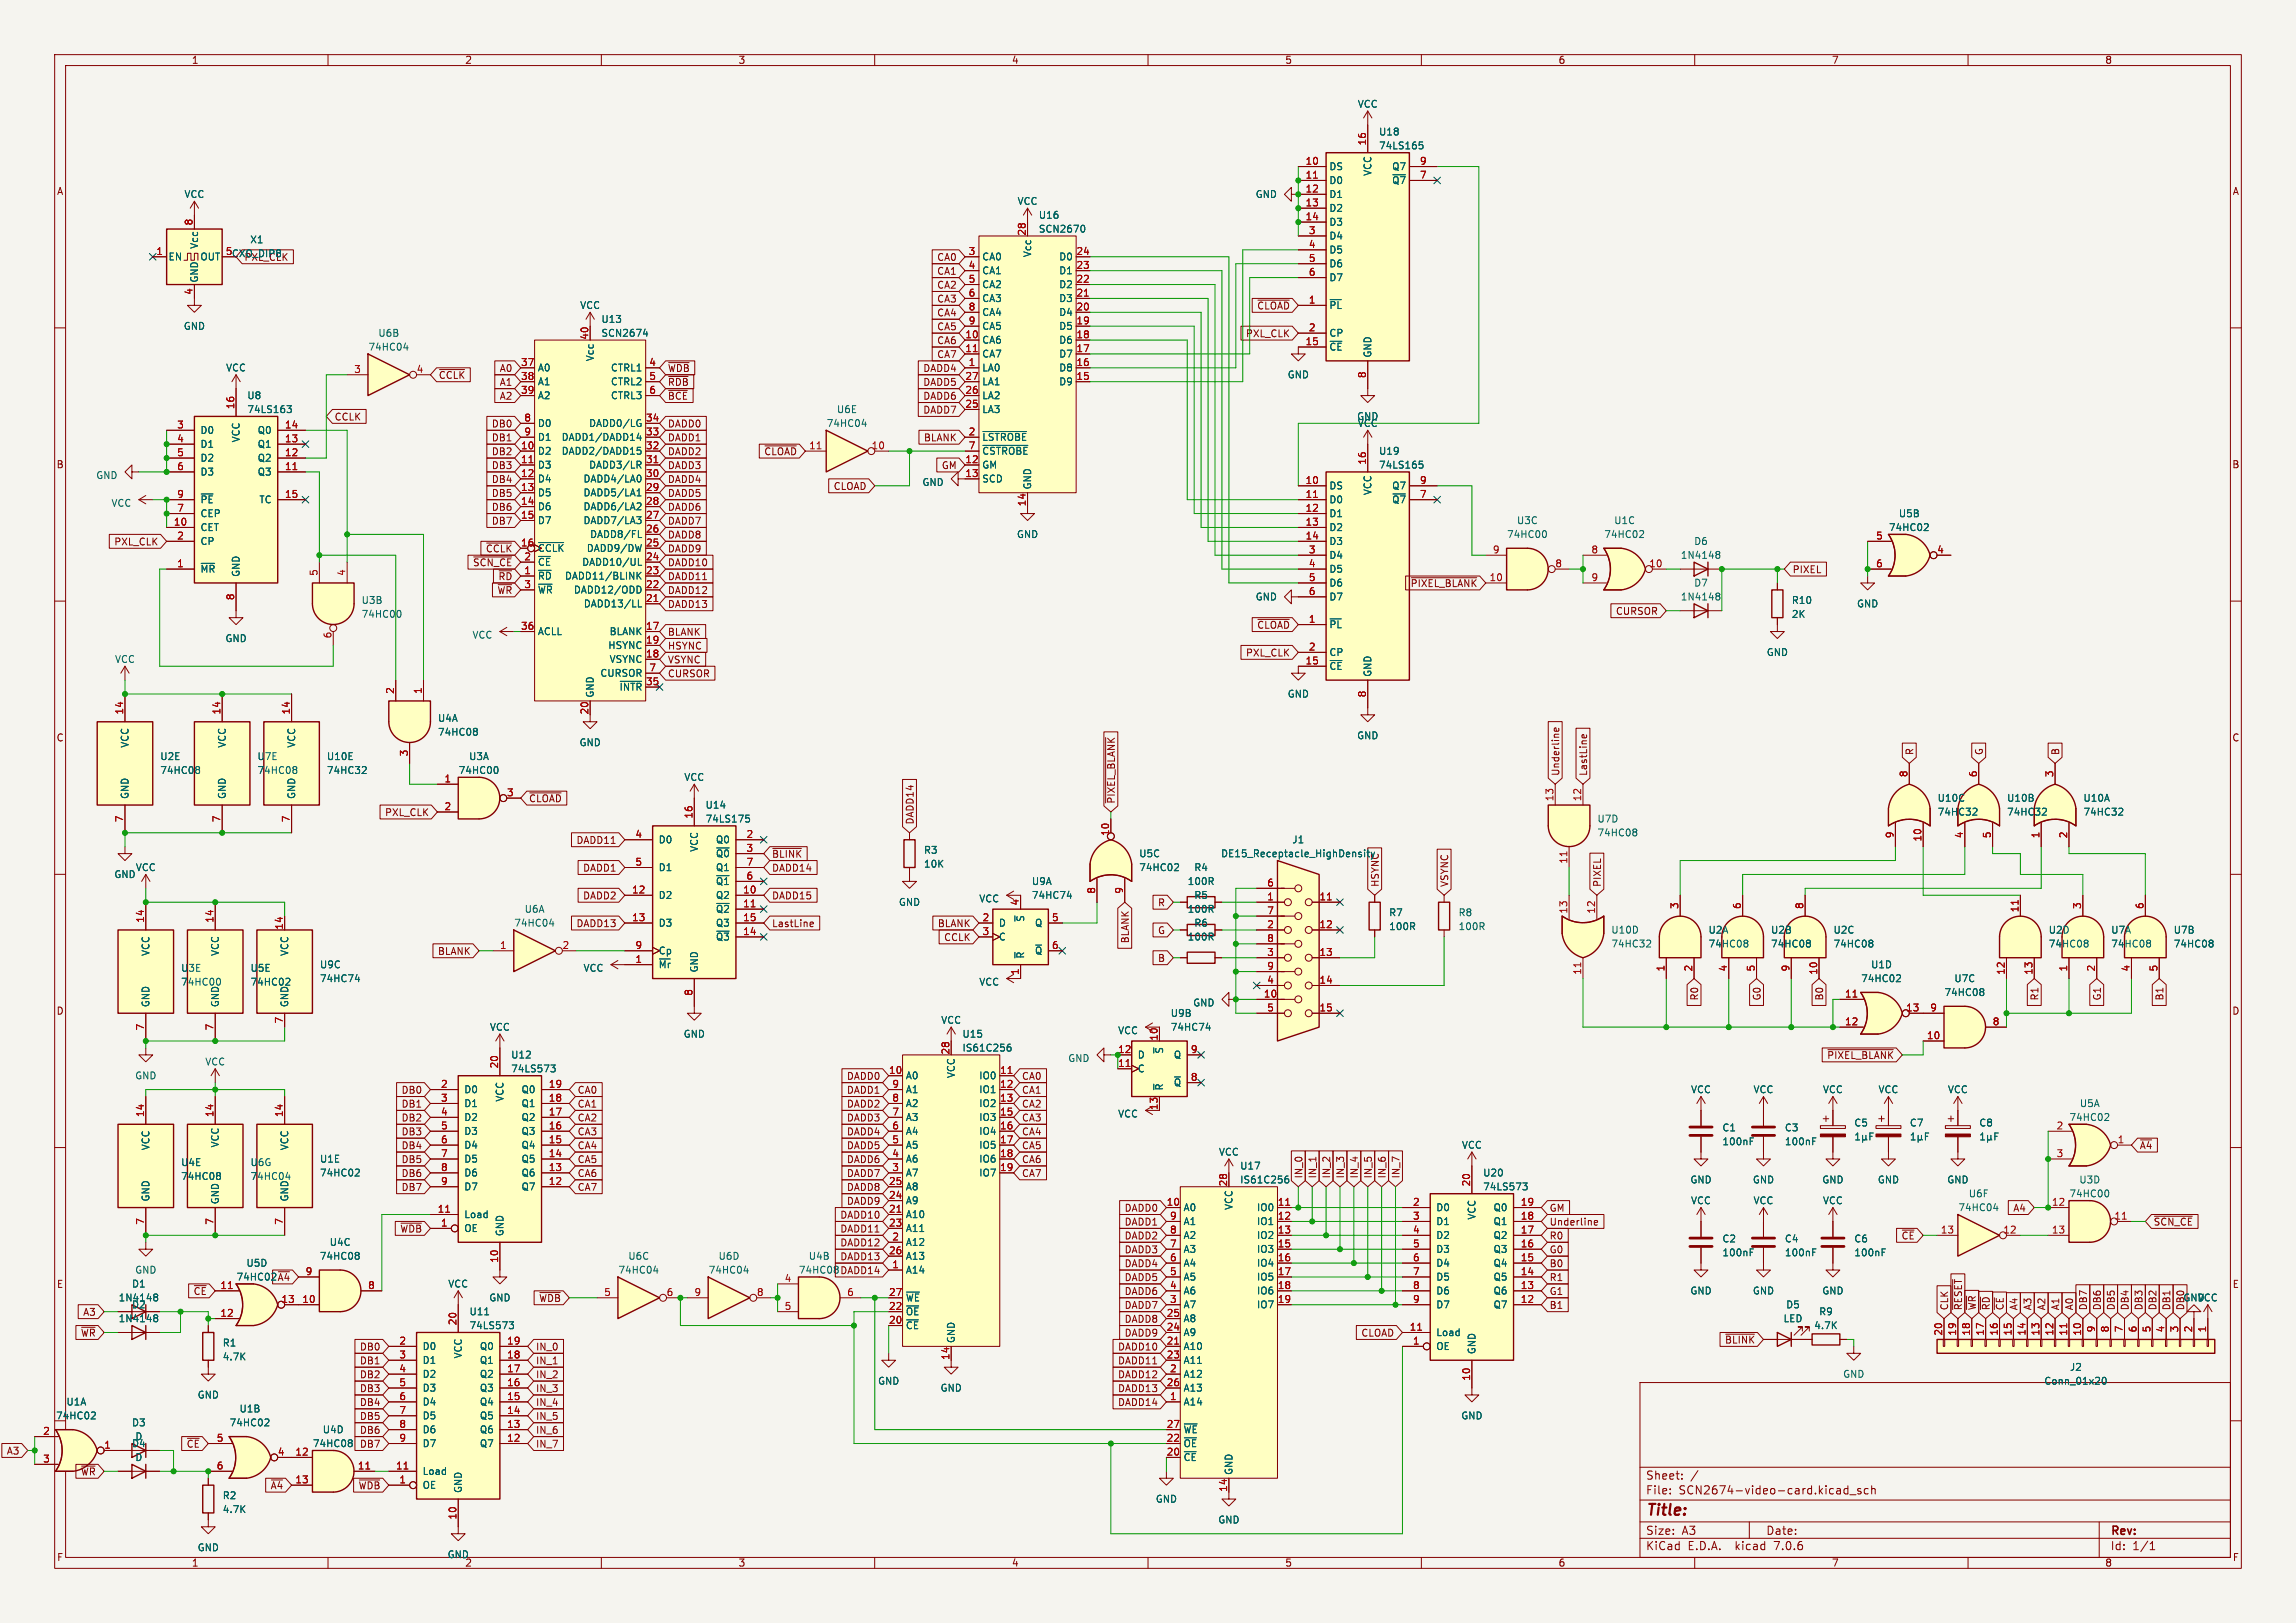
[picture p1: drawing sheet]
<svg xmlns="http://www.w3.org/2000/svg" width="420mm" height="297mm" viewBox="0 0 420 297" stroke-linecap="round" stroke-linejoin="round" font-family="sans-serif">
<defs><g id="words">
<text font-size="2.8" fill="#840000" x="301" y="277.9">Title:</text>
<g font-size="2.1" fill="#840000">
<text x="301" y="273.7">File:</text>
<text x="301" y="271">Sheet:</text>
<text x="307.1" y="273.7">SCN2674-video-card.kicad_sch</text>
<text x="301" y="281.1">Size:</text>
<text x="307.6" y="281.1">A3</text>
<text x="323" y="281.1">Date:</text>
<text x="386" y="281.3">Rev:</text>
<text x="301" y="283.9">KiCad</text>
<text x="308.7" y="283.9">E.D.A.</text>
<text x="317.6" y="283.9">kicad</text>
<text x="324.8" y="283.9">7.0.6</text>
<text x="386" y="283.9">Id:</text>
<text x="390.1" y="283.9">1/1</text>
</g>
<g font-size="1.8" fill="#840000">
<text x="35" y="11.9">1</text>
<text x="85" y="11.9">2</text>
<text x="135" y="11.9">3</text>
<text x="185" y="11.9">4</text>
<text x="235" y="11.9">5</text>
<text x="285" y="11.9">6</text>
<text x="335" y="11.9">7</text>
<text x="385" y="11.9">8</text>
<text x="10.3" y="35.9">A</text>
<text x="408.3" y="35.9">A</text>
<text x="171.3" y="47.9">CA0</text>
<text x="171.3" y="53">CA2</text>
<text x="171.3" y="50.5">CA1</text>
<text x="171.3" y="58.1">CA4</text>
<text x="171.3" y="55.6">CA3</text>
<text x="229.9" y="56.8">~{CLOAD}</text>
<text x="171.3" y="63.2">CA6</text>
<text x="171.3" y="60.6">CA5</text>
<text x="171.3" y="65.7">CA7</text>
<text x="227.8" y="61.9">PXL_CLK</text>
<text x="80.2" y="69.5">~{CCLK}</text>
<text x="91.3" y="68.3">A0</text>
<text x="91.3" y="70.8">A1</text>
<text x="122.1" y="68.3">~{WDB}</text>
<text x="122.1" y="70.8">~{RDB}</text>
<text x="168.8" y="70.8">DADD5</text>
<text x="168.8" y="68.3">DADD4</text>
<text x="61.1" y="77.2">CCLK</text>
<text x="91.3" y="73.3">A2</text>
<text x="122.1" y="73.3">~{BCE}</text>
<text x="168.8" y="75.9">DADD7</text>
<text x="168.8" y="73.3">DADD6</text>
<text x="89.9" y="83.5">DB2</text>
<text x="89.9" y="81">DB1</text>
<text x="89.9" y="78.4">DB0</text>
<text x="122.1" y="78.4">DADD0</text>
<text x="122.1" y="83.5">DADD2</text>
<text x="122.1" y="81">DADD1</text>
<text x="139.7" y="83.5">~{CLOAD}</text>
<text x="168.9" y="81">BLANK</text>
<text x="10.3" y="85.9">B</text>
<text x="89.9" y="86">DB3</text>
<text x="89.9" y="88.6">DB4</text>
<text x="122.1" y="88.6">DADD4</text>
<text x="122.1" y="86">DADD3</text>
<text x="152.4" y="89.9">CLOAD</text>
<text x="172.2" y="86">GM</text>
<text x="408.2" y="85.9">B</text>
<text x="89.9" y="93.7">DB6</text>
<text x="89.9" y="91.1">DB5</text>
<text x="122.1" y="91.1">DADD5</text>
<text x="122.1" y="93.7">DADD6</text>
<text x="20.8" y="100">PXL_CLK</text>
<text x="88.8" y="101.3">~{CCLK}</text>
<text x="89.9" y="96.2">DB7</text>
<text x="122.1" y="96.2">DADD7</text>
<text x="122.1" y="101.3">DADD9</text>
<text x="122.1" y="98.7">DADD8</text>
<text x="86.4" y="103.8">~{SCN_CE}</text>
<text x="91.1" y="106.4">~{RD}</text>
<text x="122.1" y="106.4">DADD11</text>
<text x="122.1" y="103.8">DADD10</text>
<text x="257.9" y="107.6">~{PIXEL_BLANK}</text>
<text x="327.8" y="105.1">PIXEL</text>
<text x="90.9" y="108.9">~{WR}</text>
<text x="122.1" y="108.9">DADD12</text>
<text x="122.1" y="111.4">DADD13</text>
<text x="295.5" y="112.7">CURSOR</text>
<text x="122.1" y="119.1">HSYNC</text>
<text x="122.1" y="116.5">BLANK</text>
<text x="229.9" y="115.3">~{CLOAD}</text>
<text x="122.1" y="124.1">CURSOR</text>
<text x="122.1" y="121.6">VSYNC</text>
<text x="227.8" y="120.3">PXL_CLK</text>
<text x="10.3" y="135.9">C</text>
<text x="408.2" y="135.9">C</text>
<text x="285.4" y="142.1" transform="rotate(-90 285.4 142.1)">Underline</text>
<text x="290.5" y="142.1" transform="rotate(-90 290.5 142.1)">LastLine</text>
<text x="350.2" y="138.3" transform="rotate(-90 350.2 138.3)">R</text>
<text x="362.9" y="138.3" transform="rotate(-90 362.9 138.3)">G</text>
<text x="376.9" y="138.3" transform="rotate(-90 376.9 138.3)">B</text>
<text x="70.3" y="149.5">PXL_CLK</text>
<text x="96.7" y="147">~{CLOAD}</text>
<text x="204.2" y="147.2" transform="rotate(-90 204.2 147.2)">~{PIXEL_BLANK}</text>
<text x="105.4" y="154.6">DADD11</text>
<text x="167.3" y="151" transform="rotate(-90 167.3 151)">DADD14</text>
<text x="106.6" y="159.7">DADD1</text>
<text x="141.1" y="157.2">~{BLINK}</text>
<text x="141.1" y="159.7">DADD14</text>
<text x="106.6" y="164.8">DADD2</text>
<text x="141.1" y="164.8">DADD15</text>
<text x="211.7" y="166.1">R</text>
<text x="265.1" y="162.4" transform="rotate(-90 265.1 162.4)">VSYNC</text>
<text x="293.1" y="162.4" transform="rotate(-90 293.1 162.4)">PIXEL</text>
<text x="105.4" y="169.9">DADD13</text>
<text x="141.1" y="169.9">LastLine</text>
<text x="171.5" y="169.9">BLANK</text>
<text x="172.6" y="172.4">CCLK</text>
<text x="206.7" y="172.7" transform="rotate(-90 206.7 172.7)">BLANK</text>
<text x="211.7" y="171.1">G</text>
<text x="80" y="174.9">BLANK</text>
<text x="211.7" y="176.2">B</text>
<text x="10.3" y="185.9">D</text>
<text x="310.8" y="183.2" transform="rotate(-90 310.8 183.2)">R0</text>
<text x="322.3" y="183.2" transform="rotate(-90 322.3 183.2)">G0</text>
<text x="333.7" y="183.2" transform="rotate(-90 333.7 183.2)">B0</text>
<text x="373.1" y="183.2" transform="rotate(-90 373.1 183.2)">R1</text>
<text x="384.5" y="183.2" transform="rotate(-90 384.5 183.2)">G1</text>
<text x="395.9" y="183.2" transform="rotate(-90 395.9 183.2)">B1</text>
<text x="408.2" y="185.9">D</text>
<text x="154.8" y="197.8">DADD0</text>
<text x="186.8" y="197.8">CA0</text>
<text x="334.1" y="194">~{PIXEL_BLANK}</text>
<text x="73.4" y="200.3">DB0</text>
<text x="73.4" y="202.9">DB1</text>
<text x="105.6" y="202.9">CA1</text>
<text x="105.6" y="200.3">CA0</text>
<text x="154.8" y="202.9">DADD2</text>
<text x="154.8" y="200.3">DADD1</text>
<text x="186.8" y="200.3">CA1</text>
<text x="186.8" y="202.9">CA2</text>
<text x="73.4" y="205.4">DB2</text>
<text x="73.4" y="208">DB3</text>
<text x="105.6" y="208">CA3</text>
<text x="105.6" y="205.4">CA2</text>
<text x="154.8" y="205.4">DADD3</text>
<text x="154.8" y="208">DADD4</text>
<text x="186.8" y="205.4">CA3</text>
<text x="186.8" y="208">CA4</text>
<text x="73.4" y="215.6">DB6</text>
<text x="73.4" y="213">DB5</text>
<text x="73.4" y="210.5">DB4</text>
<text x="105.6" y="215.6">CA6</text>
<text x="105.6" y="210.5">CA4</text>
<text x="105.6" y="213">CA5</text>
<text x="154.8" y="213">DADD6</text>
<text x="154.8" y="210.5">DADD5</text>
<text x="154.8" y="215.6">DADD7</text>
<text x="186.8" y="213">CA6</text>
<text x="186.8" y="210.5">CA5</text>
<text x="186.8" y="215.6">CA7</text>
<text x="238.4" y="215.7" transform="rotate(-90 238.4 215.7)">IN_0</text>
<text x="241" y="215.7" transform="rotate(-90 241 215.7)">IN_1</text>
<text x="243.5" y="215.7" transform="rotate(-90 243.5 215.7)">IN_2</text>
<text x="246.1" y="215.7" transform="rotate(-90 246.1 215.7)">IN_3</text>
<text x="248.6" y="215.7" transform="rotate(-90 248.6 215.7)">IN_4</text>
<text x="251.1" y="215.7" transform="rotate(-90 251.1 215.7)">IN_5</text>
<text x="253.7" y="215.7" transform="rotate(-90 253.7 215.7)">IN_6</text>
<text x="256.2" y="215.7" transform="rotate(-90 256.2 215.7)">IN_7</text>
<text x="391.3" y="210.5">~{A4}</text>
<text x="73.4" y="218.1">DB7</text>
<text x="105.6" y="218.1">CA7</text>
<text x="154.8" y="220.7">DADD9</text>
<text x="154.8" y="218.1">DADD8</text>
<text x="205.6" y="221.9">DADD0</text>
<text x="283.4" y="221.9">GM</text>
<text x="368.2" y="221.9">A4</text>
<text x="73.1" y="225.7">~{WDB}</text>
<text x="153.6" y="223.2">DADD10</text>
<text x="153.6" y="225.7">DADD11</text>
<text x="205.6" y="224.5">DADD1</text>
<text x="205.6" y="227">DADD2</text>
<text x="283.4" y="224.5">Underline</text>
<text x="283.4" y="227">R0</text>
<text x="347.7" y="227">~{CE}</text>
<text x="393.9" y="224.5">~{SCN_CE}</text>
<text x="146" y="233.3">74HC08 DADD14</text>
<text x="153.6" y="228.3">DADD12</text>
<text x="153.6" y="230.8">DADD13</text>
<text x="205.6" y="232.1">DADD4</text>
<text x="205.6" y="229.6">DADD3</text>
<text x="283.4" y="232.1">B0</text>
<text x="283.4" y="229.6">G0</text>
<text x="10.3" y="235.9">E</text>
<text x="35.3" y="237.2">~{CE}</text>
<text x="98.5" y="238.4">~{WDB}</text>
<text x="205.6" y="234.6">DADD5</text>
<text x="205.6" y="237.2">DADD6</text>
<text x="205.6" y="239.7">DADD7</text>
<text x="283.4" y="239.7">B1</text>
<text x="283.4" y="234.6">R1</text>
<text x="283.4" y="237.2">G1</text>
<text x="356.6" y="239.9" transform="rotate(-90 356.6 239.9)">CLK</text>
<text x="359.1" y="239.9" transform="rotate(-90 359.1 239.9)">~{RESET}</text>
<text x="361.6" y="239.9" transform="rotate(-90 361.6 239.9)">~{WR}</text>
<text x="364.2" y="239.9" transform="rotate(-90 364.2 239.9)">~{RD}</text>
<text x="366.7" y="239.9" transform="rotate(-90 366.7 239.9)">~{CE}</text>
<text x="369.3" y="239.9" transform="rotate(-90 369.3 239.9)">A4</text>
<text x="371.8" y="239.9" transform="rotate(-90 371.8 239.9)">A3</text>
<text x="374.3" y="239.9" transform="rotate(-90 374.3 239.9)">A2</text>
<text x="376.9" y="239.9" transform="rotate(-90 376.9 239.9)">A1</text>
<text x="379.4" y="239.9" transform="rotate(-90 379.4 239.9)">A0</text>
<text x="382" y="239.9" transform="rotate(-90 382 239.9)">DB7</text>
<text x="384.5" y="239.9" transform="rotate(-90 384.5 239.9)">DB6</text>
<text x="387" y="239.9" transform="rotate(-90 387 239.9)">DB5</text>
<text x="389.6" y="239.9" transform="rotate(-90 389.6 239.9)">DB4</text>
<text x="392.1" y="239.9" transform="rotate(-90 392.1 239.9)">DB3</text>
<text x="394.7" y="239.9" transform="rotate(-90 394.7 239.9)">DB2</text>
<text x="397.2" y="239.9" transform="rotate(-90 397.2 239.9)">DB1</text>
<text x="408.3" y="235.9">E</text>
<text x="14.7" y="244.8">~{WR}</text>
<text x="15.1" y="241">A3</text>
<text x="205.6" y="242.3">DADD8</text>
<text x="205.6" y="244.8">DADD9</text>
<text x="248.9" y="244.8">CLOAD</text>
<text x="65.7" y="249.9">DB1</text>
<text x="65.7" y="247.3">DB0</text>
<text x="97.9" y="247.3">IN_0</text>
<text x="97.9" y="249.9">IN_1</text>
<text x="204.4" y="249.9">DADD11</text>
<text x="204.4" y="247.3">DADD10</text>
<text x="315.4" y="246.1">~{BLINK}</text>
<text x="65.7" y="252.4">DB2</text>
<text x="65.7" y="257.5">DB4</text>
<text x="65.7" y="255">DB3</text>
<text x="97.9" y="255">IN_3</text>
<text x="97.9" y="257.5">IN_4</text>
<text x="97.9" y="252.4">IN_2</text>
<text x="204.4" y="255">DADD13</text>
<text x="204.4" y="252.4">DADD12</text>
<text x="204.4" y="257.5">DADD14</text>
<text x="65.7" y="262.6">DB6</text>
<text x="65.7" y="260">DB5</text>
<text x="97.9" y="260">IN_5</text>
<text x="97.9" y="262.6">IN_6</text>
<text x="1.1" y="266.4">A3</text>
<text x="34" y="265.1">~{CE}</text>
<text x="65.7" y="265.1">DB7</text>
<text x="97.9" y="265.1">IN_7</text>
<text x="14.7" y="270.2">~{WR}</text>
<text x="49.4" y="272.7">~{A4}</text>
<text x="65.5" y="272.7">~{WDB}</text>
<text x="10.3" y="285.9">F</text>
<text x="35" y="286.9">1</text>
<text x="135" y="286.9">3</text>
<text x="185" y="286.9">4</text>
<text x="235" y="286.9">5</text>
<text x="285" y="286.9">6</text>
<text x="335" y="286.9">7</text>
<text x="385" y="286.9">8</text>
<text x="408.3" y="285.9">F</text>
</g>
<g font-size="1.8" fill="#006464">
<text x="248.3" y="19.9">VCC</text>
<text x="252.2" y="25">U18</text>
<text x="252.2" y="27.5">74LS165</text>
<text x="243.1" y="31.3">DS</text>
<text x="243.1" y="33.9">D0</text>
<text x="251.1" y="32.3" transform="rotate(-90 251.1 32.3)">VCC</text>
<text x="254.6" y="33.9">~{Q7}</text>
<text x="254.6" y="31.3">Q7</text>
<text x="33.6" y="36.4">VCC</text>
<text x="186" y="37.7">VCC</text>
<text x="189.9" y="40.2">U16</text>
<text x="229.6" y="36.4">GND</text>
<text x="243.1" y="36.4">D1</text>
<text x="243.1" y="39">D2</text>
<text x="243.1" y="41.5">D3</text>
<text x="30.7" y="47.9">EN</text>
<text x="36.4" y="45.6" transform="rotate(-90 36.4 45.6)">Vcc</text>
<text x="36.6" y="47.9">OUT</text>
<text x="42.3" y="47.3">CXO_DIP8</text>
<text x="44.6" y="47.9">PXL_CLK</text>
<text x="45.7" y="44.7">X1</text>
<text x="179.6" y="47.9">CA0</text>
<text x="188.8" y="47.2" transform="rotate(-90 188.8 47.2)">Vcc</text>
<text x="189.9" y="42.8">SCN2670</text>
<text x="193.7" y="47.9">D0</text>
<text x="243.1" y="44">D4</text>
<text x="243.1" y="46.6">D5</text>
<text x="36.4" y="51.8" transform="rotate(-90 36.4 51.8)">GND</text>
<text x="179.6" y="50.4">CA1</text>
<text x="179.6" y="52.9">CA2</text>
<text x="193.7" y="52.9">D2</text>
<text x="193.7" y="50.4">D1</text>
<text x="243.1" y="49.1">D6</text>
<text x="243.1" y="51.7">D7</text>
<text x="106" y="56.7">VCC</text>
<text x="109.9" y="59.3">U13</text>
<text x="179.6" y="55.5">CA3</text>
<text x="179.6" y="58">CA4</text>
<text x="193.7" y="58">D4</text>
<text x="193.7" y="55.5">D3</text>
<text x="243.1" y="56.7">~{PL}</text>
<text x="33.5" y="60.6">GND</text>
<text x="67.3" y="64.4">74HC04</text>
<text x="69.1" y="61.8">U6B</text>
<text x="109.9" y="61.8">SCN2674</text>
<text x="179.6" y="63.1">CA6</text>
<text x="179.6" y="65.6">CA7</text>
<text x="179.6" y="60.6">CA5</text>
<text x="193.7" y="65.6">D7</text>
<text x="193.7" y="63.1">D6</text>
<text x="193.7" y="60.6">D5</text>
<text x="243.1" y="64.4">~{CE}</text>
<text x="243.1" y="61.8">CP</text>
<text x="251.1" y="65.5" transform="rotate(-90 251.1 65.5)">GND</text>
<text x="41.3" y="68.2">VCC</text>
<text x="98.3" y="68.2">A0</text>
<text x="98.3" y="70.7">A1</text>
<text x="108.8" y="66.2" transform="rotate(-90 108.8 66.2)">Vcc</text>
<text x="111.7" y="68.2">CTRL1</text>
<text x="111.7" y="70.7">CTRL2</text>
<text x="179.6" y="68.2">LA0</text>
<text x="179.6" y="70.7">LA1</text>
<text x="193.7" y="70.7">D9</text>
<text x="193.7" y="68.2">D8</text>
<text x="235.5" y="69.4">GND</text>
<text x="45.1" y="73.3">U8</text>
<text x="45.1" y="75.8">74LS163</text>
<text x="98.3" y="73.3">A2</text>
<text x="111.7" y="73.3">CTRL3</text>
<text x="153" y="75.8">U6E</text>
<text x="179.6" y="75.8">LA3</text>
<text x="179.6" y="73.3">LA2</text>
<text x="248.2" y="77.1">GND</text>
<text x="36.6" y="79.6">D0</text>
<text x="36.6" y="82.1">D1</text>
<text x="44" y="81" transform="rotate(-90 44 81)">VCC</text>
<text x="47" y="82.1">Q1</text>
<text x="47" y="79.6">Q0</text>
<text x="98.3" y="83.4">D2</text>
<text x="98.3" y="78.3">D0</text>
<text x="98.3" y="80.9">D1</text>
<text x="102.6" y="83.4">DADD2/DADD15</text>
<text x="102.6" y="80.9">DADD1/DADD14</text>
<text x="107.7" y="78.3">DADD0/LG</text>
<text x="151.1" y="78.3">74HC04</text>
<text x="179.6" y="80.9">~{LSTROBE}</text>
<text x="179.6" y="83.4">~{CSTROBE}</text>
<text x="248.3" y="78.3">VCC</text>
<text x="252.2" y="83.4">U19</text>
<text x="17.5" y="87.9">GND</text>
<text x="36.6" y="84.7">D2</text>
<text x="36.6" y="87.2">D3</text>
<text x="47" y="87.2">Q3</text>
<text x="47" y="84.7">Q2</text>
<text x="98.3" y="86">D3</text>
<text x="98.3" y="88.5">D4</text>
<text x="106.6" y="88.5">DADD4/LA0</text>
<text x="107.7" y="86">DADD3/LR</text>
<text x="168.6" y="89.1">GND</text>
<text x="179.6" y="86">GM</text>
<text x="179.6" y="88.5">SCD</text>
<text x="188.8" y="89.7" transform="rotate(-90 188.8 89.7)">GND</text>
<text x="243.1" y="89.8">DS</text>
<text x="252.2" y="86">74LS165</text>
<text x="254.6" y="89.8">Q7</text>
<text x="20.3" y="92.9">VCC</text>
<text x="36.6" y="94.8">CEP</text>
<text x="36.6" y="92.3">~{PE}</text>
<text x="47.3" y="92.3">TC</text>
<text x="98.3" y="91">D5</text>
<text x="98.3" y="93.6">D6</text>
<text x="106.6" y="93.6">DADD6/LA2</text>
<text x="106.6" y="91">DADD5/LA1</text>
<text x="243.1" y="92.3">D0</text>
<text x="243.1" y="94.8">D1</text>
<text x="251.1" y="90.7" transform="rotate(-90 251.1 90.7)">VCC</text>
<text x="254.6" y="92.3">~{Q7}</text>
<text x="347.2" y="94.8">U5B</text>
<text x="36.6" y="97.4">CET</text>
<text x="36.6" y="99.9">CP</text>
<text x="98.3" y="96.1">D7</text>
<text x="98.3" y="101.2">~{CCLK}</text>
<text x="106.6" y="96.1">DADD7/LA3</text>
<text x="107.2" y="101.2">DADD9/DW</text>
<text x="107.8" y="98.7">DADD8/FL</text>
<text x="185.9" y="98.7">GND</text>
<text x="243.1" y="97.4">D2</text>
<text x="243.1" y="99.9">D3</text>
<text x="275.6" y="98.7">74HC00</text>
<text x="277.4" y="96.1">U3C</text>
<text x="293.4" y="98.7">74HC02</text>
<text x="295.2" y="96.1">U1C</text>
<text x="309.8" y="99.9">D6</text>
<text x="345.4" y="97.4">74HC02</text>
<text x="36.6" y="105">~{MR}</text>
<text x="44" y="105.7" transform="rotate(-90 44 105.7)">GND</text>
<text x="98.3" y="106.3">~{RD}DADD11/BLINK</text>
<text x="98.3" y="103.7">~{CE}</text>
<text x="106.4" y="103.7">DADD10/UL</text>
<text x="243.1" y="102.5">D4</text>
<text x="243.1" y="105">D5</text>
<text x="243.1" y="107.5">D6</text>
<text x="307.4" y="102.5">1N4148</text>
<text x="309.8" y="107.5">D7</text>
<text x="66" y="113.3">74HC00</text>
<text x="66" y="110.7">U3B</text>
<text x="98.3" y="108.8">~{WR}</text>
<text x="104.9" y="108.8">DADD12/ODD</text>
<text x="106.7" y="111.4">DADD13/LL</text>
<text x="229.6" y="110.1">GND</text>
<text x="243.1" y="110.1">D7</text>
<text x="307.4" y="110.1">1N4148</text>
<text x="327.7" y="110.7">R10</text>
<text x="327.7" y="113.3">2K</text>
<text x="339.6" y="111.4">GND</text>
<text x="41.1" y="117.7">GND</text>
<text x="86.3" y="117.1">VCC</text>
<text x="98.3" y="116.4">ACLL</text>
<text x="111.2" y="119">HSYNC</text>
<text x="111.4" y="116.4">BLANK</text>
<text x="243.1" y="115.2">~{PL}</text>
<text x="20.9" y="121.5">VCC</text>
<text x="109.7" y="124.1">CURSOR</text>
<text x="111.4" y="121.5">VSYNC</text>
<text x="243.1" y="122.8">~{CE}</text>
<text x="243.1" y="120.2">CP</text>
<text x="251.1" y="124" transform="rotate(-90 251.1 124)">GND</text>
<text x="323.1" y="120.2">GND</text>
<text x="108.8" y="127.8" transform="rotate(-90 108.8 127.8)">GND</text>
<text x="113.2" y="126.6">~{INTR}</text>
<text x="235.5" y="127.9">GND</text>
<text x="23.7" y="136.9" transform="rotate(-90 23.7 136.9)">VCC</text>
<text x="41.5" y="136.9" transform="rotate(-90 41.5 136.9)">VCC</text>
<text x="54.2" y="136.9" transform="rotate(-90 54.2 136.9)">VCC</text>
<text x="80" y="134.8">74HC08</text>
<text x="80" y="132.3">U4A</text>
<text x="105.9" y="136.8">GND</text>
<text x="248.2" y="135.5">GND</text>
<text x="29.2" y="141.8">74HC08</text>
<text x="29.2" y="139.3">U2E</text>
<text x="47" y="141.8">74HC08</text>
<text x="47" y="139.3">U7E</text>
<text x="59.7" y="139.3">U10E</text>
<text x="59.7" y="141.8">74HC32</text>
<text x="83.8" y="141.8">74HC00</text>
<text x="85.7" y="139.3">U3A</text>
<text x="125.1" y="143.1">VCC</text>
<text x="23.7" y="146.3" transform="rotate(-90 23.7 146.3)">GND</text>
<text x="41.5" y="146.3" transform="rotate(-90 41.5 146.3)">GND</text>
<text x="54.2" y="146.3" transform="rotate(-90 54.2 146.3)">GND</text>
<text x="129" y="148.2">U14</text>
<text x="354.3" y="146.9">U10C</text>
<text x="354.3" y="149.5">74HC32</text>
<text x="367" y="146.9">U10B</text>
<text x="367" y="149.5">74HC32</text>
<text x="381" y="146.9">U10A</text>
<text x="381" y="149.5">74HC32</text>
<text x="120.4" y="154.5">D0</text>
<text x="127.9" y="156" transform="rotate(-90 127.9 156)">VCC</text>
<text x="129" y="150.7">74LS175</text>
<text x="130.9" y="154.5">Q0</text>
<text x="236.3" y="154.5">J1</text>
<text x="292.1" y="150.7">U7D</text>
<text x="292.1" y="153.3">74HC08</text>
<text x="20.8" y="160.9">GND</text>
<text x="24.8" y="159.6">VCC</text>
<text x="120.4" y="159.6">D1</text>
<text x="130.9" y="157.1">~{Q0}</text>
<text x="130.9" y="159.6">Q1</text>
<text x="168.9" y="156.4">R3</text>
<text x="168.9" y="159">10K</text>
<text x="208.3" y="159.6">74HC02</text>
<text x="208.3" y="157.1">U5C</text>
<text x="218.4" y="159.6">R4</text>
<text x="223.3" y="157.1">DE15_Receptacle_HighDensity</text>
<text x="95.9" y="167.2">U6A</text>
<text x="120.4" y="164.7">D2</text>
<text x="130.9" y="164.7">Q2</text>
<text x="130.9" y="167.2">~{Q2}</text>
<text x="130.9" y="162.2">~{Q1}</text>
<text x="164.3" y="166">GND</text>
<text x="179" y="165.3">VCC</text>
<text x="188.7" y="162.2">U9A</text>
<text x="188.7" y="164.7">74HC74</text>
<text x="217.2" y="162.2">100R</text>
<text x="217.2" y="167.2">100R</text>
<text x="218.4" y="164.7">R5</text>
<text x="252.4" y="162.4" transform="rotate(-90 252.4 162.4)">HSYNC</text>
<text x="254" y="167.9">R7</text>
<text x="266.7" y="167.9">R8</text>
<text x="94" y="169.8">74HC04</text>
<text x="120.4" y="169.8">D3</text>
<text x="130.9" y="172.3">~{Q3}</text>
<text x="130.9" y="169.8">Q3</text>
<text x="182.6" y="169.8">D</text>
<text x="182.6" y="172.3">C</text>
<text x="187.6" y="168.8" transform="rotate(-90 187.6 168.8)">~{S}</text>
<text x="189.2" y="169.8">Q</text>
<text x="217.2" y="172.3">100R</text>
<text x="218.4" y="169.8">R6</text>
<text x="254" y="170.4">100R</text>
<text x="266.7" y="170.4">100R</text>
<text x="294.7" y="171">U10D</text>
<text x="294.7" y="173.6">74HC32</text>
<text x="312.4" y="171.1">U2A</text>
<text x="312.4" y="173.6">74HC08</text>
<text x="323.9" y="171.1">U2B</text>
<text x="323.9" y="173.6">74HC08</text>
<text x="335.3" y="171.1">U2C</text>
<text x="335.3" y="173.6">74HC08</text>
<text x="374.7" y="171.1">U2D</text>
<text x="374.7" y="173.6">74HC08</text>
<text x="386.1" y="171.1">U7A</text>
<text x="386.1" y="173.6">74HC08</text>
<text x="397.5" y="171.1">U7B</text>
<text x="397.5" y="173.6">74HC08</text>
<text x="27.5" y="175" transform="rotate(-90 27.5 175)">VCC</text>
<text x="33" y="178">U3E</text>
<text x="40.2" y="175" transform="rotate(-90 40.2 175)">VCC</text>
<text x="45.7" y="178">U5E</text>
<text x="52.9" y="175" transform="rotate(-90 52.9 175)">VCC</text>
<text x="58.4" y="179.9">74HC74</text>
<text x="58.4" y="177.4">U9C</text>
<text x="106.6" y="178">VCC</text>
<text x="120.4" y="177.4">~{Mr}</text>
<text x="120.4" y="174.9">Cp</text>
<text x="127.9" y="178.1" transform="rotate(-90 127.9 178.1)">GND</text>
<text x="187.6" y="175.5" transform="rotate(-90 187.6 175.5)">~{R}</text>
<text x="189.2" y="174.9">~{Q}</text>
<text x="340.3" y="179.9">74HC02</text>
<text x="342.2" y="177.4">U1D</text>
<text x="357.4" y="179.9">U7C</text>
<text x="27.5" y="184.4" transform="rotate(-90 27.5 184.4)">GND</text>
<text x="33" y="180.6">74HC00</text>
<text x="40.2" y="184.4" transform="rotate(-90 40.2 184.4)">GND</text>
<text x="45.7" y="180.6">74HC02</text>
<text x="52.9" y="184.4" transform="rotate(-90 52.9 184.4)">GND</text>
<text x="179" y="180.6">VCC</text>
<text x="218.2" y="184.4">GND</text>
<text x="355.6" y="182.5">74HC08</text>
<text x="89.5" y="188.8">VCC</text>
<text x="125" y="190.1">GND</text>
<text x="172.1" y="187.6">VCC</text>
<text x="176" y="190.1">U15</text>
<text x="204.4" y="189.5">VCC</text>
<text x="214.1" y="186.3">U9B</text>
<text x="214.1" y="188.8">74HC74</text>
<text x="24.6" y="197.7">GND</text>
<text x="37.5" y="195.2">VCC</text>
<text x="93.4" y="193.9">U12</text>
<text x="93.4" y="196.4">74LS573</text>
<text x="165.6" y="197.7">A0</text>
<text x="174.9" y="197.4" transform="rotate(-90 174.9 197.4)">VCC</text>
<text x="176" y="192.6">IS61C256</text>
<text x="179" y="197.7">IO0</text>
<text x="195.3" y="194.5">GND</text>
<text x="208" y="196.4">C</text>
<text x="208" y="193.9">D</text>
<text x="213" y="192.9" transform="rotate(-90 213 192.9)">~{S}</text>
<text x="214.6" y="193.9">Q</text>
<text x="84.8" y="200.3">D0</text>
<text x="84.8" y="202.8">D1</text>
<text x="92.3" y="201.7" transform="rotate(-90 92.3 201.7)">VCC</text>
<text x="95.3" y="202.8">Q1</text>
<text x="95.3" y="200.3">Q0</text>
<text x="165.6" y="202.8">A2</text>
<text x="165.6" y="200.3">A1</text>
<text x="179" y="200.3">IO1</text>
<text x="179" y="202.8">IO2</text>
<text x="213" y="199.6" transform="rotate(-90 213 199.6)">~{R}</text>
<text x="214.6" y="199">~{Q}</text>
<text x="309.2" y="200.3">VCC</text>
<text x="320.7" y="200.3">VCC</text>
<text x="333.4" y="200.3">VCC</text>
<text x="343.5" y="200.3">VCC</text>
<text x="356.2" y="200.3">VCC</text>
<text x="380.4" y="202.8">U5A</text>
<text x="84.8" y="205.3">D2</text>
<text x="84.8" y="207.9">D3</text>
<text x="95.3" y="207.9">Q3</text>
<text x="95.3" y="205.3">Q2</text>
<text x="165.6" y="207.9">A4</text>
<text x="165.6" y="205.3">A3</text>
<text x="179" y="205.3">IO3</text>
<text x="179" y="207.9">IO4</text>
<text x="204.4" y="204.7">VCC</text>
<text x="315" y="207.2">C1</text>
<text x="315" y="209.8">100nF</text>
<text x="326.4" y="207.2">C3</text>
<text x="326.4" y="209.8">100nF</text>
<text x="339.1" y="206.3">C5</text>
<text x="349.3" y="206.3">C7</text>
<text x="362" y="206.3">C8</text>
<text x="378.4" y="205.3">74HC02</text>
<text x="27.5" y="210.6" transform="rotate(-90 27.5 210.6)">VCC</text>
<text x="33" y="213.6">U4E</text>
<text x="40.2" y="210.1" transform="rotate(-90 40.2 210.1)">VCC</text>
<text x="45.7" y="213.6">U6G</text>
<text x="52.9" y="210.6" transform="rotate(-90 52.9 210.6)">VCC</text>
<text x="58.4" y="215.5">74HC02</text>
<text x="58.4" y="213">U1E</text>
<text x="84.8" y="210.4">D4</text>
<text x="84.8" y="213">D5</text>
<text x="84.8" y="215.5">D6</text>
<text x="95.3" y="215.5">Q6</text>
<text x="95.3" y="213">Q5</text>
<text x="95.3" y="210.4">Q4</text>
<text x="165.6" y="215.5">A7</text>
<text x="165.6" y="213">A6</text>
<text x="165.6" y="210.4">A5</text>
<text x="179" y="210.4">IO5</text>
<text x="179" y="213">IO6</text>
<text x="179" y="215.5">IO7</text>
<text x="222.9" y="211.7">VCC</text>
<text x="226.8" y="214.2">U17</text>
<text x="267.3" y="210.4">VCC</text>
<text x="271.2" y="215.5">U20</text>
<text x="27.5" y="220" transform="rotate(-90 27.5 220)">GND</text>
<text x="33" y="216.1">74HC08</text>
<text x="40.2" y="220.5" transform="rotate(-90 40.2 220.5)">GND</text>
<text x="45.7" y="216.1">74HC04</text>
<text x="52.9" y="220" transform="rotate(-90 52.9 220)">GND</text>
<text x="84.8" y="218">D7</text>
<text x="95.3" y="218">Q7</text>
<text x="165.6" y="220.6">A9</text>
<text x="165.6" y="218">A8</text>
<text x="216.4" y="221.8">A0</text>
<text x="225.7" y="221.5" transform="rotate(-90 225.7 221.5)">VCC</text>
<text x="226.8" y="216.8">IS61C256</text>
<text x="229.8" y="221.8">IO0</text>
<text x="262.6" y="221.8">D0</text>
<text x="271.2" y="218">74LS573</text>
<text x="273.1" y="221.8">Q0</text>
<text x="309.1" y="216.8">GND</text>
<text x="309.2" y="220.6">VCC</text>
<text x="320.5" y="216.8">GND</text>
<text x="320.7" y="220.6">VCC</text>
<text x="333.2" y="216.8">GND</text>
<text x="333.4" y="220.6">VCC</text>
<text x="343.4" y="216.8">GND</text>
<text x="356.1" y="216.8">GND</text>
<text x="358.1" y="221.8">74HC04</text>
<text x="360" y="219.3">U6F</text>
<text x="378.4" y="219.3">74HC00</text>
<text x="380.3" y="216.8">U3D</text>
<text x="84.8" y="225.7">OE</text>
<text x="84.8" y="223.1">Load</text>
<text x="92.3" y="226.3" transform="rotate(-90 92.3 226.3)">GND</text>
<text x="165.6" y="223.1">A10</text>
<text x="165.6" y="225.7">A11</text>
<text x="216.4" y="226.9">A2</text>
<text x="216.4" y="224.4">A1</text>
<text x="229.8" y="224.4">IO1</text>
<text x="229.8" y="226.9">IO2</text>
<text x="262.6" y="224.4">D1</text>
<text x="262.6" y="226.9">D2</text>
<text x="270.1" y="223.3" transform="rotate(-90 270.1 223.3)">VCC</text>
<text x="273.1" y="226.9">Q2</text>
<text x="273.1" y="224.4">Q1</text>
<text x="315" y="227.6">C2</text>
<text x="326.4" y="227.6">C4</text>
<text x="339.1" y="227.6">C6</text>
<text x="24.6" y="233.3">GND</text>
<text x="45" y="232">U5D</text>
<text x="58.4" y="230.7">74HC08</text>
<text x="60.2" y="228.2">U4C</text>
<text x="113" y="233.3">74HC04</text>
<text x="114.8" y="230.7">U6C</text>
<text x="129.5" y="233.3">74HC04</text>
<text x="131.3" y="230.7">U6D</text>
<text x="147.8" y="230.7">U4B</text>
<text x="165.6" y="233.3">A14</text>
<text x="165.6" y="228.2">A12</text>
<text x="165.6" y="230.7">A13</text>
<text x="216.4" y="232">A4</text>
<text x="216.4" y="229.5">A3</text>
<text x="229.8" y="229.5">IO3</text>
<text x="229.8" y="232">IO4</text>
<text x="262.6" y="229.5">D3</text>
<text x="262.6" y="232">D4</text>
<text x="273.1" y="232">Q4</text>
<text x="273.1" y="229.5">Q3</text>
<text x="315" y="230.1">100nF</text>
<text x="326.4" y="230.1">100nF</text>
<text x="339.1" y="230.1">100nF</text>
<text x="21.6" y="238.4">1N4148</text>
<text x="24.1" y="235.8">D1</text>
<text x="24.1" y="239.6">D2</text>
<text x="43.2" y="234.5">74HC02 ~{A4}</text>
<text x="43.2" y="234.5">74HC02</text>
<text x="81.9" y="235.8">VCC</text>
<text x="89.4" y="238.4">GND</text>
<text x="165.6" y="238.4">~{WE}</text>
<text x="216.4" y="239.6">A7</text>
<text x="216.4" y="237.1">A6</text>
<text x="216.4" y="234.5">A5</text>
<text x="229.8" y="234.5">IO5</text>
<text x="229.8" y="237.1">IO6</text>
<text x="229.8" y="239.6">IO7</text>
<text x="262.6" y="234.5">D5</text>
<text x="262.6" y="237.1">D6</text>
<text x="262.6" y="239.6">D7</text>
<text x="273.1" y="239.6">Q7</text>
<text x="273.1" y="237.1">Q6</text>
<text x="273.1" y="234.5">Q5</text>
<text x="309.1" y="237.1">GND</text>
<text x="320.5" y="237.1">GND</text>
<text x="326.6" y="239.6">D5</text>
<text x="333.2" y="237.1">GND</text>
<text x="399.3" y="238.4">GND</text>
<text x="399.7" y="239.9" transform="rotate(-90 399.7 239.9)">DB0</text>
<text x="401.9" y="238.4">VCC</text>
<text x="21.6" y="242.2">1N4148</text>
<text x="85.8" y="240.9">U11</text>
<text x="85.8" y="243.4">74LS573</text>
<text x="165.6" y="243.4">~{CE}</text>
<text x="165.6" y="240.9">~{OE}</text>
<text x="174.9" y="245.9" transform="rotate(-90 174.9 245.9)">GND</text>
<text x="216.4" y="244.7">A9</text>
<text x="216.4" y="242.2">A8</text>
<text x="262.6" y="244.7">Load</text>
<text x="326.2" y="242.2">LED</text>
<text x="331.8" y="243.4">4.7K</text>
<text x="332.7" y="240.9">R9</text>
<text x="40.6" y="246.6">R1</text>
<text x="40.6" y="249.1">4.7K</text>
<text x="77.2" y="247.2">D0</text>
<text x="77.2" y="249.8">D1</text>
<text x="84.7" y="248.7" transform="rotate(-90 84.7 248.7)">VCC</text>
<text x="87.7" y="249.8">Q1</text>
<text x="87.7" y="247.2">Q0</text>
<text x="216.4" y="247.2">A10</text>
<text x="216.4" y="249.8">A11</text>
<text x="262.6" y="247.2">OE</text>
<text x="270.1" y="247.9" transform="rotate(-90 270.1 247.9)">GND</text>
<text x="378.5" y="251.1">J2</text>
<text x="12.1" y="257.4">U1A</text>
<text x="36.1" y="256.1">GND</text>
<text x="77.2" y="252.3">D2</text>
<text x="77.2" y="254.9">D3</text>
<text x="77.2" y="257.4">D4</text>
<text x="87.7" y="257.4">Q4</text>
<text x="87.7" y="254.9">Q3</text>
<text x="87.7" y="252.3">Q2</text>
<text x="160.5" y="253.6">GND</text>
<text x="172" y="254.9">GND</text>
<text x="216.4" y="257.4">A14</text>
<text x="216.4" y="252.3">A12</text>
<text x="216.4" y="254.9">A13</text>
<text x="337.1" y="252.3">GND</text>
<text x="373.9" y="253.6">Conn_01x20</text>
<text x="10.1" y="259.9">74HC02</text>
<text x="24.1" y="261.2">D3</text>
<text x="24.7" y="263.8">D</text>
<text x="41.9" y="261.2">74HC02</text>
<text x="43.7" y="258.7">U1B</text>
<text x="58.9" y="262.5">U4D</text>
<text x="77.2" y="259.9">D5</text>
<text x="77.2" y="262.5">D6</text>
<text x="87.7" y="262.5">Q6</text>
<text x="87.7" y="259.9">Q5</text>
<text x="216.4" y="262.5">~{WE}</text>
<text x="267.2" y="259.9">GND</text>
<text x="24.1" y="265">D4</text>
<text x="24.7" y="267.6">D</text>
<text x="57.1" y="265">74HC08</text>
<text x="77.2" y="265">D7</text>
<text x="87.7" y="265">Q7</text>
<text x="216.4" y="267.6">~{CE}</text>
<text x="216.4" y="265">~{OE}</text>
<text x="40.6" y="274.5">R2</text>
<text x="77.2" y="272.6">OE</text>
<text x="77.2" y="270.1">Load</text>
<text x="84.7" y="273.3" transform="rotate(-90 84.7 273.3)">GND</text>
<text x="211.3" y="275.2">GND</text>
<text x="225.7" y="270" transform="rotate(-90 225.7 270)">GND</text>
<text x="40.6" y="277.1">4.7K</text>
<text x="222.8" y="279">GND</text>
<text x="36.1" y="284.1">GND</text>
<text x="81.8" y="285.3">GND</text>
<text x="85" y="286.9">2</text>
</g>
<g font-size="1.8" fill="#a90000">
<text x="249.9" y="26.7" transform="rotate(-90 249.9 26.7)">16</text>
<text x="238.7" y="30.2">10</text>
<text x="238.7" y="32.8">11</text>
<text x="238.7" y="35.3">12</text>
<text x="259.6" y="32.8">7</text>
<text x="259.6" y="30.2">9</text>
<text x="35.3" y="41.3" transform="rotate(-90 35.3 41.3)">8</text>
<text x="238.7" y="37.8">13</text>
<text x="238.7" y="40.4">14</text>
<text x="28.5" y="46.7">1</text>
<text x="41.2" y="46.7">5</text>
<text x="177.1" y="46.7">3</text>
<text x="187.7" y="43.2" transform="rotate(-90 187.7 43.2)">28</text>
<text x="196.8" y="46.7">24</text>
<text x="239.3" y="42.9">3</text>
<text x="239.3" y="45.5">4</text>
<text x="177.1" y="49.3">4</text>
<text x="177.1" y="51.8">5</text>
<text x="196.8" y="51.8">22</text>
<text x="196.8" y="49.3">23</text>
<text x="239.3" y="48">5</text>
<text x="239.3" y="50.5">6</text>
<text x="35.3" y="54" transform="rotate(-90 35.3 54)">4</text>
<text x="177.1" y="54.4">6</text>
<text x="177.1" y="56.9">8</text>
<text x="177.1" y="59.4">9</text>
<text x="196.8" y="59.4">19</text>
<text x="196.8" y="56.9">20</text>
<text x="196.8" y="54.4">21</text>
<text x="239.3" y="55.6">1</text>
<text x="107.7" y="62.3" transform="rotate(-90 107.7 62.3)">40</text>
<text x="176.5" y="62">10</text>
<text x="176.5" y="64.5">11</text>
<text x="196.8" y="64.5">17</text>
<text x="196.8" y="62">18</text>
<text x="238.7" y="63.2">15</text>
<text x="239.3" y="60.7">2</text>
<text x="64.7" y="68.3">3</text>
<text x="76.1" y="68.3">4</text>
<text x="95.2" y="67.1">37</text>
<text x="95.2" y="69.6">38</text>
<text x="118.7" y="67.1">4</text>
<text x="118.7" y="69.6">5</text>
<text x="176.5" y="69.6">27</text>
<text x="177.1" y="67.1">1</text>
<text x="196.8" y="69.6">15</text>
<text x="196.8" y="67.1">16</text>
<text x="249.9" y="69.3" transform="rotate(-90 249.9 69.3)">8</text>
<text x="42.9" y="75" transform="rotate(-90 42.9 75)">16</text>
<text x="95.2" y="72.1">39</text>
<text x="95.8" y="77.2">8</text>
<text x="118.1" y="77.2">34</text>
<text x="118.7" y="72.1">6</text>
<text x="176.5" y="74.7">25</text>
<text x="176.5" y="72.1">26</text>
<text x="32.3" y="78.5">3</text>
<text x="32.3" y="81">4</text>
<text x="32.3" y="83.6">5</text>
<text x="52" y="83.6">12</text>
<text x="52" y="81">13</text>
<text x="52" y="78.5">14</text>
<text x="95.2" y="82.3">10</text>
<text x="95.8" y="79.8">9</text>
<text x="118.1" y="82.3">32</text>
<text x="118.1" y="79.8">33</text>
<text x="147.9" y="82.3">11</text>
<text x="159.3" y="82.3">10</text>
<text x="177.1" y="79.8">2</text>
<text x="177.1" y="82.3">7</text>
<text x="32.3" y="86.1">6</text>
<text x="52" y="86.1">11</text>
<text x="95.2" y="84.8">11</text>
<text x="95.2" y="87.4">12</text>
<text x="95.2" y="89.9">13</text>
<text x="118.1" y="89.9">29</text>
<text x="118.1" y="87.4">30</text>
<text x="118.1" y="84.8">31</text>
<text x="176.5" y="84.8">12</text>
<text x="176.5" y="87.4">13</text>
<text x="238.7" y="88.6">10</text>
<text x="249.9" y="85.1" transform="rotate(-90 249.9 85.1)">16</text>
<text x="259.6" y="88.6">9</text>
<text x="32.3" y="93.7">7</text>
<text x="32.3" y="91.2">9</text>
<text x="52" y="91.2">15</text>
<text x="95.2" y="92.5">14</text>
<text x="95.2" y="95">15</text>
<text x="118.1" y="95">27</text>
<text x="118.1" y="92.5">28</text>
<text x="187.7" y="92.8" transform="rotate(-90 187.7 92.8)">14</text>
<text x="238.7" y="91.2">11</text>
<text x="238.7" y="93.7">12</text>
<text x="259.6" y="91.2">7</text>
<text x="31.7" y="96.3">10</text>
<text x="32.3" y="98.8">2</text>
<text x="95.2" y="100.1">16</text>
<text x="118.1" y="100.1">25</text>
<text x="118.1" y="97.5">26</text>
<text x="238.7" y="96.3">13</text>
<text x="238.7" y="98.8">14</text>
<text x="239.3" y="101.3">3</text>
<text x="273" y="101.3">9</text>
<text x="291" y="101.3">8</text>
<text x="343.1" y="98.8">5</text>
<text x="354.3" y="101.3">4</text>
<text x="32.3" y="103.9">1</text>
<text x="58.2" y="105.5" transform="rotate(-90 58.2 105.5)">5</text>
<text x="63.2" y="105.5" transform="rotate(-90 63.2 105.5)">4</text>
<text x="95.8" y="105.2">1</text>
<text x="95.8" y="102.6">2</text>
<text x="95.8" y="107.7">3</text>
<text x="118.1" y="107.7">22</text>
<text x="118.1" y="105.2">23</text>
<text x="118.1" y="102.6">24</text>
<text x="239.3" y="103.9">4</text>
<text x="239.3" y="106.4">5</text>
<text x="272.4" y="106.4">10</text>
<text x="284.4" y="103.9">8</text>
<text x="291" y="106.4">9</text>
<text x="301.6" y="103.9">10</text>
<text x="343.1" y="103.9">6</text>
<text x="42.9" y="109.9" transform="rotate(-90 42.9 109.9)">8</text>
<text x="118.1" y="110.2">21</text>
<text x="239.3" y="109">6</text>
<text x="60.7" y="116.9" transform="rotate(-90 60.7 116.9)">6</text>
<text x="95.2" y="115.3">36</text>
<text x="118.1" y="115.3">17</text>
<text x="118.1" y="117.9">19</text>
<text x="239.3" y="114">1</text>
<text x="239.3" y="119.1">2</text>
<text x="118.1" y="120.4">18</text>
<text x="118.1" y="125.5">35</text>
<text x="118.7" y="122.9">7</text>
<text x="238.7" y="121.7">15</text>
<text x="22.6" y="130.9" transform="rotate(-90 22.6 130.9)">14</text>
<text x="40.4" y="130.9" transform="rotate(-90 40.4 130.9)">14</text>
<text x="53.1" y="130.9" transform="rotate(-90 53.1 130.9)">14</text>
<text x="72.1" y="127.1" transform="rotate(-90 72.1 127.1)">2</text>
<text x="77.2" y="127.1" transform="rotate(-90 77.2 127.1)">1</text>
<text x="107.7" y="130.9" transform="rotate(-90 107.7 130.9)">20</text>
<text x="249.9" y="127.7" transform="rotate(-90 249.9 127.7)">8</text>
<text x="74.7" y="138.5" transform="rotate(-90 74.7 138.5)">3</text>
<text x="81.2" y="143.3">1</text>
<text x="349" y="142.3" transform="rotate(-90 349 142.3)">8</text>
<text x="361.7" y="142.3" transform="rotate(-90 361.7 142.3)">6</text>
<text x="375.7" y="142.3" transform="rotate(-90 375.7 142.3)">3</text>
<text x="81.2" y="148.3">2</text>
<text x="92.6" y="145.8">3</text>
<text x="126.7" y="149.9" transform="rotate(-90 126.7 149.9)">16</text>
<text x="284.2" y="146.7" transform="rotate(-90 284.2 146.7)">13</text>
<text x="289.3" y="146.7" transform="rotate(-90 289.3 146.7)">12</text>
<text x="22.6" y="150.6" transform="rotate(-90 22.6 150.6)">7</text>
<text x="40.4" y="150.6" transform="rotate(-90 40.4 150.6)">7</text>
<text x="53.1" y="150.6" transform="rotate(-90 53.1 150.6)">7</text>
<text x="116.1" y="153.4">4</text>
<text x="136.5" y="153.4">2</text>
<text x="136.5" y="156">3</text>
<text x="202.9" y="153.1" transform="rotate(-90 202.9 153.1)">10</text>
<text x="346.5" y="153.5" transform="rotate(-90 346.5 153.5)">9</text>
<text x="351.5" y="154.1" transform="rotate(-90 351.5 154.1)">10</text>
<text x="359.2" y="153.5" transform="rotate(-90 359.2 153.5)">4</text>
<text x="364.2" y="153.5" transform="rotate(-90 364.2 153.5)">5</text>
<text x="373.1" y="153.5" transform="rotate(-90 373.1 153.5)">1</text>
<text x="378.2" y="153.5" transform="rotate(-90 378.2 153.5)">2</text>
<text x="116.1" y="158.5">5</text>
<text x="136.5" y="161">6</text>
<text x="136.5" y="158.5">7</text>
<text x="286.8" y="158.2" transform="rotate(-90 286.8 158.2)">11</text>
<text x="115.5" y="163.6">12</text>
<text x="135.8" y="163.6">10</text>
<text x="135.8" y="166.1">11</text>
<text x="186.4" y="165.8" transform="rotate(-90 186.4 165.8)">4</text>
<text x="200.4" y="163.6" transform="rotate(-90 200.4 163.6)">8</text>
<text x="205.5" y="163.6" transform="rotate(-90 205.5 163.6)">9</text>
<text x="231.7" y="164.8">1</text>
<text x="231.7" y="162.3">6</text>
<text x="231.7" y="167.4">7</text>
<text x="241.3" y="164.8">11</text>
<text x="286.8" y="167.3" transform="rotate(-90 286.8 167.3)">13</text>
<text x="291.8" y="167.3" transform="rotate(-90 291.8 167.3)">12</text>
<text x="307.1" y="166.4" transform="rotate(-90 307.1 166.4)">3</text>
<text x="318.5" y="166.4" transform="rotate(-90 318.5 166.4)">6</text>
<text x="329.9" y="166.4" transform="rotate(-90 329.9 166.4)">8</text>
<text x="369.3" y="167" transform="rotate(-90 369.3 167)">11</text>
<text x="380.7" y="166.4" transform="rotate(-90 380.7 166.4)">3</text>
<text x="392.2" y="166.4" transform="rotate(-90 392.2 166.4)">6</text>
<text x="26.4" y="169" transform="rotate(-90 26.4 169)">14</text>
<text x="39.1" y="169" transform="rotate(-90 39.1 169)">14</text>
<text x="51.8" y="170.2" transform="rotate(-90 51.8 170.2)">14</text>
<text x="91.4" y="173.7">1</text>
<text x="102.8" y="173.7">2</text>
<text x="115.5" y="168.7">13</text>
<text x="116.1" y="173.7">9</text>
<text x="135.8" y="171.2">14</text>
<text x="135.8" y="168.7">15</text>
<text x="179.6" y="168.7">2</text>
<text x="179.6" y="171.2">3</text>
<text x="192.3" y="168.7">5</text>
<text x="192.3" y="173.7">6</text>
<text x="231.7" y="169.9">2</text>
<text x="231.7" y="172.5">8</text>
<text x="241.3" y="169.9">12</text>
<text x="116.1" y="176.3">1</text>
<text x="186.4" y="178.5" transform="rotate(-90 186.4 178.5)">1</text>
<text x="231.7" y="175">3</text>
<text x="231.7" y="177.5">9</text>
<text x="241.3" y="175">13</text>
<text x="289.3" y="178.5" transform="rotate(-90 289.3 178.5)">11</text>
<text x="304.5" y="177.9" transform="rotate(-90 304.5 177.9)">1</text>
<text x="309.6" y="177.9" transform="rotate(-90 309.6 177.9)">2</text>
<text x="316" y="177.9" transform="rotate(-90 316 177.9)">4</text>
<text x="321.1" y="177.9" transform="rotate(-90 321.1 177.9)">5</text>
<text x="327.4" y="177.9" transform="rotate(-90 327.4 177.9)">9</text>
<text x="332.5" y="178.5" transform="rotate(-90 332.5 178.5)">10</text>
<text x="366.8" y="178.5" transform="rotate(-90 366.8 178.5)">12</text>
<text x="371.9" y="178.5" transform="rotate(-90 371.9 178.5)">13</text>
<text x="378.2" y="177.9" transform="rotate(-90 378.2 177.9)">1</text>
<text x="383.3" y="177.9" transform="rotate(-90 383.3 177.9)">2</text>
<text x="389.6" y="177.9" transform="rotate(-90 389.6 177.9)">4</text>
<text x="394.7" y="177.9" transform="rotate(-90 394.7 177.9)">5</text>
<text x="126.7" y="182.3" transform="rotate(-90 126.7 182.3)">8</text>
<text x="231.1" y="182.6">10</text>
<text x="231.7" y="180.1">4</text>
<text x="231.7" y="185.2">5</text>
<text x="241.3" y="180.1">14</text>
<text x="241.3" y="185.2">15</text>
<text x="337.4" y="182.6">11</text>
<text x="348.6" y="185.2">13</text>
<text x="353" y="185.2">9</text>
<text x="26.4" y="188.7" transform="rotate(-90 26.4 188.7)">7</text>
<text x="39.1" y="188.7" transform="rotate(-90 39.1 188.7)">7</text>
<text x="51.8" y="187.4" transform="rotate(-90 51.8 187.4)">7</text>
<text x="211.8" y="190.5" transform="rotate(-90 211.8 190.5)">10</text>
<text x="337.4" y="187.7">12</text>
<text x="352.4" y="190.2">10</text>
<text x="364.4" y="187.7">8</text>
<text x="91.2" y="195.6" transform="rotate(-90 91.2 195.6)">20</text>
<text x="162.5" y="196.6">10</text>
<text x="173.7" y="193.1" transform="rotate(-90 173.7 193.1)">28</text>
<text x="182.8" y="196.6">11</text>
<text x="204.4" y="195.3">11</text>
<text x="204.4" y="192.8">12</text>
<text x="217.7" y="197.9">8</text>
<text x="217.7" y="192.8">9</text>
<text x="80.6" y="199.1">2</text>
<text x="80.6" y="201.7">3</text>
<text x="100.3" y="201.7">18</text>
<text x="100.3" y="199.1">19</text>
<text x="163.1" y="201.7">8</text>
<text x="163.1" y="199.1">9</text>
<text x="182.8" y="199.1">12</text>
<text x="182.8" y="201.7">13</text>
<text x="211.8" y="203.2" transform="rotate(-90 211.8 203.2)">13</text>
<text x="26.4" y="204.5" transform="rotate(-90 26.4 204.5)">14</text>
<text x="39.1" y="204.5" transform="rotate(-90 39.1 204.5)">14</text>
<text x="51.8" y="204.5" transform="rotate(-90 51.8 204.5)">14</text>
<text x="80.6" y="204.2">4</text>
<text x="80.6" y="206.8">5</text>
<text x="80.6" y="209.3">6</text>
<text x="100.3" y="209.3">15</text>
<text x="100.3" y="206.8">16</text>
<text x="100.3" y="204.2">17</text>
<text x="163.1" y="209.3">5</text>
<text x="163.1" y="206.8">6</text>
<text x="163.1" y="204.2">7</text>
<text x="182.8" y="204.2">15</text>
<text x="182.8" y="206.8">16</text>
<text x="182.8" y="209.3">17</text>
<text x="376.1" y="206.8">2</text>
<text x="387.3" y="209.3">1</text>
<text x="80.6" y="211.8">7</text>
<text x="80.6" y="214.4">8</text>
<text x="100.3" y="214.4">13</text>
<text x="100.3" y="211.8">14</text>
<text x="163.1" y="214.4">3</text>
<text x="163.1" y="211.8">4</text>
<text x="182.8" y="211.8">18</text>
<text x="182.8" y="214.4">19</text>
<text x="376.1" y="211.8">3</text>
<text x="80" y="222">11</text>
<text x="80.6" y="216.9">9</text>
<text x="100.3" y="216.9">12</text>
<text x="162.5" y="222">21</text>
<text x="162.5" y="219.5">24</text>
<text x="162.5" y="216.9">25</text>
<text x="213.3" y="220.7">10</text>
<text x="224.5" y="217.2" transform="rotate(-90 224.5 217.2)">28</text>
<text x="233.6" y="220.7">11</text>
<text x="258.4" y="220.7">2</text>
<text x="269" y="217.2" transform="rotate(-90 269 217.2)">20</text>
<text x="278.1" y="220.7">19</text>
<text x="375.2" y="220.7">12</text>
<text x="26.4" y="224.2" transform="rotate(-90 26.4 224.2)">7</text>
<text x="39.1" y="224.2" transform="rotate(-90 39.1 224.2)">7</text>
<text x="51.8" y="224.2" transform="rotate(-90 51.8 224.2)">7</text>
<text x="80.6" y="224.5">1</text>
<text x="162.5" y="224.5">23</text>
<text x="163.1" y="227.1">2</text>
<text x="213.9" y="225.8">8</text>
<text x="213.9" y="223.3">9</text>
<text x="233.6" y="223.3">12</text>
<text x="233.6" y="225.8">13</text>
<text x="258.4" y="223.3">3</text>
<text x="258.4" y="225.8">4</text>
<text x="278.1" y="225.8">17</text>
<text x="278.1" y="223.3">18</text>
<text x="354.9" y="225.8">13</text>
<text x="366.4" y="225.8">12</text>
<text x="375.2" y="225.8">13</text>
<text x="386.7" y="223.3">11</text>
<text x="55.8" y="233.4">9</text>
<text x="91.2" y="231.2" transform="rotate(-90 91.2 231.2)">10</text>
<text x="162.5" y="229.6">26</text>
<text x="163.1" y="232.2">1</text>
<text x="213.9" y="233.4">5</text>
<text x="213.9" y="230.9">6</text>
<text x="213.9" y="228.3">7</text>
<text x="233.6" y="228.3">15</text>
<text x="233.6" y="230.9">16</text>
<text x="233.6" y="233.4">17</text>
<text x="258.4" y="228.3">5</text>
<text x="258.4" y="230.9">6</text>
<text x="258.4" y="233.4">7</text>
<text x="278.1" y="233.4">14</text>
<text x="278.1" y="230.9">15</text>
<text x="278.1" y="228.3">16</text>
<text x="40.2" y="236">11</text>
<text x="51.4" y="238.5">13</text>
<text x="55.2" y="238.5">10</text>
<text x="67.2" y="236">8</text>
<text x="110.4" y="237.2">5</text>
<text x="121.8" y="237.2">6</text>
<text x="126.9" y="237.2">9</text>
<text x="138.4" y="237.2">8</text>
<text x="143.4" y="234.7">4</text>
<text x="143.4" y="239.8">5</text>
<text x="154.9" y="237.2">6</text>
<text x="162.5" y="239.8">22</text>
<text x="162.5" y="237.2">27</text>
<text x="213.9" y="238.5">3</text>
<text x="213.9" y="236">4</text>
<text x="233.6" y="236">18</text>
<text x="233.6" y="238.5">19</text>
<text x="258.4" y="236">8</text>
<text x="258.4" y="238.5">9</text>
<text x="278.1" y="238.5">12</text>
<text x="278.1" y="236">13</text>
<text x="40.2" y="241">12</text>
<text x="83.6" y="242.6" transform="rotate(-90 83.6 242.6)">20</text>
<text x="162.5" y="242.3">20</text>
<text x="213.3" y="243.6">24</text>
<text x="213.3" y="241">25</text>
<text x="257.8" y="243.6">11</text>
<text x="355.3" y="244.5" transform="rotate(-90 355.3 244.5)">20</text>
<text x="357.9" y="244.5" transform="rotate(-90 357.9 244.5)">19</text>
<text x="360.4" y="244.5" transform="rotate(-90 360.4 244.5)">18</text>
<text x="363" y="244.5" transform="rotate(-90 363 244.5)">17</text>
<text x="365.5" y="244.5" transform="rotate(-90 365.5 244.5)">16</text>
<text x="368" y="244.5" transform="rotate(-90 368 244.5)">15</text>
<text x="370.6" y="244.5" transform="rotate(-90 370.6 244.5)">14</text>
<text x="373.1" y="244.5" transform="rotate(-90 373.1 244.5)">13</text>
<text x="375.7" y="244.5" transform="rotate(-90 375.7 244.5)">12</text>
<text x="378.2" y="244.5" transform="rotate(-90 378.2 244.5)">11</text>
<text x="380.7" y="244.5" transform="rotate(-90 380.7 244.5)">10</text>
<text x="383.3" y="243.9" transform="rotate(-90 383.3 243.9)">9</text>
<text x="385.8" y="243.9" transform="rotate(-90 385.8 243.9)">8</text>
<text x="388.4" y="243.9" transform="rotate(-90 388.4 243.9)">7</text>
<text x="390.9" y="243.9" transform="rotate(-90 390.9 243.9)">6</text>
<text x="393.4" y="243.9" transform="rotate(-90 393.4 243.9)">5</text>
<text x="396" y="243.9" transform="rotate(-90 396 243.9)">4</text>
<text x="398.5" y="243.9" transform="rotate(-90 398.5 243.9)">3</text>
<text x="401.1" y="243.9" transform="rotate(-90 401.1 243.9)">2</text>
<text x="403.6" y="243.9" transform="rotate(-90 403.6 243.9)">1</text>
<text x="73" y="246.1">2</text>
<text x="73" y="248.7">3</text>
<text x="73" y="251.2">4</text>
<text x="92.7" y="251.2">17</text>
<text x="92.7" y="248.7">18</text>
<text x="92.7" y="246.1">19</text>
<text x="173.7" y="249" transform="rotate(-90 173.7 249)">14</text>
<text x="213.3" y="246.1">21</text>
<text x="213.3" y="248.7">23</text>
<text x="213.9" y="251.2">2</text>
<text x="258.4" y="246.1">1</text>
<text x="73" y="253.7">5</text>
<text x="73" y="256.3">6</text>
<text x="92.7" y="256.3">15</text>
<text x="92.7" y="253.7">16</text>
<text x="213.3" y="253.7">26</text>
<text x="213.9" y="256.3">1</text>
<text x="269" y="252.8" transform="rotate(-90 269 252.8)">10</text>
<text x="7.8" y="262.6">2</text>
<text x="39.6" y="263.9">5</text>
<text x="73" y="258.8">7</text>
<text x="73" y="261.4">8</text>
<text x="73" y="263.9">9</text>
<text x="92.7" y="263.9">12</text>
<text x="92.7" y="261.4">13</text>
<text x="92.7" y="258.8">14</text>
<text x="213.3" y="263.9">22</text>
<text x="213.3" y="261.4">27</text>
<text x="7.8" y="267.7">3</text>
<text x="19" y="265.2">1</text>
<text x="39.6" y="269">6</text>
<text x="50.7" y="266.4">4</text>
<text x="53.9" y="266.4">12</text>
<text x="65.4" y="269">11</text>
<text x="72.3" y="269">11</text>
<text x="213.3" y="266.4">20</text>
<text x="53.9" y="271.5">13</text>
<text x="73" y="271.5">1</text>
<text x="224.5" y="273.1" transform="rotate(-90 224.5 273.1)">14</text>
<text x="83.6" y="278.2" transform="rotate(-90 83.6 278.2)">10</text>
</g>
</g></defs>
<path d="M0 0h420v297h-420z" fill="#f5f4ef" stroke="#f5f4ef" stroke-width=".18"/>
<g fill="none" stroke="#840000" stroke-width=".18">
<path d="M10 10h400v277h-400zM12 12h396v273h-396zM60 10v2M110 10v2M160 10v2M210 10v2M260 10v2M310 10v2M360 10v2M10 60h2M408 60h2M250.2 78.7l-.8 1.3"/>
<path d="M250.2 78.7v2.6M250.2 78.7l.8 1.3M10 110h2M408 110h2M10 160h2M408 160h2M10 210h2M408 210h2M300 253h108v32h-108zM408 260h2M300 278.5h108M300 274.5h108"/>
<path d="M300 268.5h108M305.5 273.2v.2M305.5 272.5v.1M307.7 270.5v.2M307.7 269.8v.1M310.6 269.1l-1.3 1.9M320 278.5v3M338 271.9v1.5M338 272.5l-.4-.1-.3 .3v.4l.1 .2h.6M338.4 273.5h1.1M340.4 272.5l-.4-.1-.2 .2 .1 .2 .5 .2v.3h-.6M341.7 272.5l-.4-.1-.3 .3v.4l.2 .2h.5"/>
<path d="M342.4 272.5l.2-.1 .3 .1 .1 .9M342.4 271.9v1.5M384 278.5v6.5M60 285v2M110 285v2M160 285v2M210 285v2M260 285v2M300 281.5h108M310 285v2M360 285v2M393.3 283.6h.9"/>
<path d="M393.3 282.5l.4-.4v1.5"/>
</g>
<path d="M233.7 157.5l7.6 2.5v28l-7.6 2.5z" fill="#ffffc2"/>
<g fill="none" stroke="#840000" stroke-width=".18">
<path d="M107.9 130.8v1.3h1.3l-1.3 1.3-1.2-1.3h1.2M229.9 167.6h7M229.9 177.8h7M229.9 172.7h7M229.9 162.6h7M229.9 165.1h5M229.9 170.2h5M229.9 175.3h5M240 165.1h5.1M240 170.2h5.1M240 175.3h5.1M127 184.2v1.2h1.3l-1.3 1.3-1.3-1.3h1.3"/>
<path d="M162.6 196.9h2.5M162.6 199.4h2.5M165.1 193h17.8v53.4h-17.8zM174 190.5v2.5M182.9 196.9h2.5M182.9 199.4h2.5M201.9 193v-1.2l-1.2 1.2 1.2 1.3v-1.3h1.3M229.9 182.9h7M229.9 180.3h5M229.9 185.4h5M240 180.3h5.1M240 185.4h5.1"/>
<path d="M162.6 201.9h2.5M162.6 204.5h2.5M162.6 207h2.5M162.6 209.6h2.5M162.6 212.1h2.5M162.6 214.6h2.5M162.6 219.7h2.5M162.6 217.2h2.5M182.9 201.9h2.5M182.9 204.5h2.5M182.9 207h2.5M182.9 209.6h2.5"/>
<path d="M182.9 212.1h2.5M182.9 214.6h2.5M162.6 232.4h2.5M162.6 227.3h2.5M162.6 222.2h2.5M162.6 224.8h2.5M162.6 229.9h2.5M162.6 237.5h2.5M162.6 247.6v1.3h1.2l-1.2 1.3-1.3-1.3h1.3M162.6 242.6h2.5M162.6 240h2.5M174 246.4v3.8h1.3l-1.3 1.3-1.3-1.3h1.3"/>
<circle cx="235.6" cy="170.2" r=".63"/>
<circle cx="235.6" cy="165.1" r=".63"/>
<circle cx="235.6" cy="175.3" r=".63"/>
<circle cx="237.5" cy="172.7" r=".63"/>
<circle cx="237.5" cy="162.6" r=".63"/>
<circle cx="237.5" cy="177.8" r=".63"/>
<circle cx="237.5" cy="167.6" r=".63"/>
<circle cx="239.4" cy="175.3" r=".63"/>
<circle cx="239.4" cy="165.1" r=".63"/>
<circle cx="239.4" cy="170.2" r=".63"/>
<circle cx="235.6" cy="185.4" r=".63"/>
<circle cx="235.6" cy="180.3" r=".63"/>
<circle cx="237.5" cy="182.9" r=".63"/>
<circle cx="239.4" cy="180.3" r=".63"/>
<circle cx="239.4" cy="185.4" r=".63"/>
</g>
<path d="M233.7 157.5l7.6 2.5v28l-7.6 2.5z" fill="none" stroke="#840000" stroke-width=".25"/>
<path d="M242.8 164.7h.7M184.4 196.4h.7M164.1 221.8h.7" fill="none" stroke="#a90000" stroke-width=".18"/>
<path d="M248.6 156.3l.4 .1 .1 .2-.2 .2-.4-.1M248.6 156h.4M249.6 155.5v.1M249.6 155.9v.9M250 155.9h.5M250.2 155.5v1.1l.3 .2M184.3 191.6h.4l.2 .2-.1 .5h-.5M184.8 191.1h-.3l-.2 .3M165.8 236.4h2.4" fill="none" stroke="#006464" stroke-width=".18"/>
<g fill="#ffffc2" stroke="#ffffc2" stroke-width=".18">
<path d="M165.1 193h17.8v53.4h-17.8z"/>
<path d="M149.9 233.7a3.8 3.8 0 0 1 3.8 3.8 3.8 3.8 0 0 1-3.8 3.8z"/>
</g>
<path d="M146 233.7h3.9v7.6h-3.9z" fill="#ffffc2"/>
<path d="M242.6 27.9h15.2v38.1h-15.2zM119.4 151.1h15.2v28h-15.2zM181.6 166.4h10.2v10.1h-10.2zM146 233.7h3.9a3.8 3.8 0 0 1 3.8 3.8 3.8 3.8 0 0 1-3.8 3.8h-3.9z" fill="none" stroke="#840000" stroke-width=".25"/>
<g fill="none" stroke="#840000" stroke-width=".18">
<path d="M237.5 30.5h5.1M237.5 33h5.1M237.5 35.6h5.1M237.5 38.1h5.1M250.2 22.9v5M257.8 30.5h5.1M257.8 33h5.1M237.5 55.9h5.1M237.5 40.6h5.1M237.5 43.2h5.1M237.5 45.7h5.1M237.5 48.3h5.1"/>
<path d="M237.5 50.8h5.1M237.5 63.5h5.1M237.5 61h5.1M250.2 66v6.4h1.3l-1.3 1.3-1.3-1.3h1.3M114.3 153.7h5.1M114.3 158.8h5.1M127 146.1v5M134.6 153.7h5.1M134.6 156.2h5.1M134.6 158.8h5.1M111.8 176.5h7.6M111.8 176.5l1.2 .8"/>
<path d="M113 175.8l-1.2 .7M114.3 163.8h5.1M114.3 168.9h5.1M114.3 174h5.1M119.4 173.4l1.2 .6-1.2 .6M127 179.1v5.1M134.6 163.8h5.1M134.6 166.4h5.1M134.6 168.9h5.1M134.6 171.5h5.1M134.6 161.3h5.1M179.1 168.9h2.5"/>
<path d="M179.1 171.5h2.5M181.6 170.8l1.3 .7-1.3 .6M186.7 163.8v2.6M186.7 176.5v2.6M191.8 168.9h2.5M191.8 174h2.5M142.2 234.9h3.8M153.7 237.5h3.8M142.2 240h3.8"/>
</g>
<g fill="#ffffc2" stroke="#ffffc2" stroke-width=".18">
<path d="M242.6 27.9h15.2v38.1h-15.2z"/>
<path d="M119.4 151.1h15.2v28h-15.2z"/>
<path d="M181.6 166.4h10.2v10.1h-10.2z"/>
</g>
<path d="M259.6 26h.6M259.8 26.5h.3l.2 .2-.1 .4-.4 .1M243.3 54.8h2M136.4 149.2h.6M136.6 149.7h.3l.2 .2-.1 .5h-.4M185.6 174.3v1M195.2 164h.8M195.8 163.6v.8" fill="none" stroke="#006464" stroke-width=".18"/>
<path d="M240.3 32.6h.7M137.4 166h.7" fill="none" stroke="#a90000" stroke-width=".18"/>
<path d="M94 170.2l7.6 3.8-7.6 3.8z" fill="#ffffc2"/>
<path d="M94 170.2l7.6 3.8-7.6 3.8zM263.1 165.1h2.1v5.1h-2.1zM24.1 268l2.6 1.2-2.6 1.3zM24.1 264.2l2.6 1.2-2.6 1.3zM26.7 264.2v2.5M26.7 268v2.5" fill="none" stroke="#840000" stroke-width=".25"/>
<g fill="none" stroke="#840000" stroke-width=".18">
<path d="M188 38.1l-.8 1.3M188 38.1v5.1M188 38.1l.7 1.3M236.2 35.6v-1.3l-1.3 1.3 1.3 1.2v-1.2h1.3M250.2 20.3l-.8 1.3M250.2 20.3v2.6M250.2 20.3l.8 1.3M176.5 59.7h2.6M176.5 57.2h2.6M176.5 54.6h2.6M176.5 52.1h2.6M176.5 49.5h2.6"/>
<path d="M176.5 47h2.6M179.1 43.2h17.7v47h-17.7zM196.8 59.7h2.6M196.8 57.2h2.6M196.8 54.6h2.6M196.8 52.1h2.6M196.8 49.5h2.6M196.8 47h2.6M176.5 67.3h2.6M176.5 62.2h2.6M176.5 64.8h2.6M176.5 69.9h2.6"/>
<path d="M176.5 74.9h2.6M176.5 72.4h2.6M196.8 67.3h2.6M196.8 62.2h2.6M196.8 64.8h2.6M196.8 69.9h2.6M237.5 63.5v1.3h1.3l-1.3 1.2-1.3-1.2h1.3M25.4 91.4l1.3 .8M25.4 91.4h2.5M26.7 90.7l-1.3 .7M176.5 85.1h2.6M176.5 87.6h2.6"/>
<path d="M176.5 80h2.6M176.5 82.6h2.6M188 90.2v3.8h1.2l-1.2 1.3-1.3-1.3h1.3M90.2 174h3.8M102.9 174h2.5M264.2 163.8v1.3M264.2 170.2v1.3M91.4 189.2l-.7 1.3M91.4 189.2v2.6M91.4 189.2l.8 1.3M224.8 212.1l-.8 1.3M224.8 212.1v2.5"/>
<path d="M224.8 212.1l.8 1.3M269.2 210.8l-.7 1.3M269.2 210.8v2.6M269.2 210.8l.8 1.3M21.6 269.2h7.6M21.6 265.4h2.5M26.7 265.4h2.5"/>
<circle cx="102.2" cy="174" r=".63"/>
</g>
<path d="M198.1 41.2a.8 .8 0 0 1 0 1.3M179.8 79h8M179.8 81.5h8.2M100.5 169.1h.8M101.1 168.6v.9" fill="none" stroke="#006464" stroke-width=".18"/>
<g fill="#ffffc2" stroke="#ffffc2" stroke-width=".18">
<path d="M179.1 43.2h17.7v47h-17.7z"/>
<path d="M285.7 170.8l5.2-.6-1.3 5.1a5.2 5.2 0 0 1-3.9-4.5z"/>
</g>
<path d="M198.4 54.2h.7M178 64.4h.8" fill="none" stroke="#a90000" stroke-width=".18"/>
<path d="M285.7 167.6v3.2M293.4 167.6v3.2" fill="none" stroke="#ffffc2" stroke-width=".18"/>
<path d="M285.7 167.6a6.7 6.7 0 0 0 7.7 0v3.2h-7.7z" fill="#ffffc2"/>
<g fill="#ffffc2" stroke="#ffffc2" stroke-width=".18">
<path d="M288.3 170.3l5.1 .5a5.1 5.1 0 0 1-3.8 4.5z"/>
<path d="M47 170.2h10.1v15.2h-10.1z"/>
<path d="M215.9 217.2h17.8v53.3h-17.8z"/>
<path d="M21.6 170.2h10.1v15.2h-10.1z"/>
<path d="M34.3 170.2h10.1v15.2h-10.1z"/>
<path d="M17.8 132.1h10.1v15.2h-10.1z"/>
</g>
<path d="M17.8 132.1h10.1v15.2h-10.1zM21.6 170.2h10.1v15.2h-10.1zM34.3 170.2h10.1v15.2h-10.1zM47 170.2h10.1v15.2h-10.1zM285.7 170.8v-3.2a6.6 6.6 0 0 0 7.7 0v3.2M285.7 170.8a5.2 5.2 0 0 0 3.9 4.5 5.1 5.1 0 0 0 3.8-4.5" fill="none" stroke="#840000" stroke-width=".25"/>
<g fill="none" stroke="#840000" stroke-width=".18">
<path d="M22.9 121.9v2.6M22.9 127v5.1M22.9 121.9l-.8 1.3M22.9 121.9l.7 1.3M22.9 147.3v5.1M26.7 165.1v5.1M39.4 165.1v5.1M52.1 167.6v2.6M285.7 170.8v-3.2a6.7 6.7 0 0 0 7.7 0v3.2M287 163.8v4.3M289.6 175.3v3.8M292.1 163.8v4.3"/>
<path d="M26.7 185.4v5.1M39.4 185.4v5.1M52.1 185.4v2.6M215.9 217.2h17.8v53.3h-17.8zM224.8 214.6v2.6M213.4 221h2.5M213.4 223.5h2.5M213.4 226.1h2.5M213.4 228.6h2.5M213.4 231.1h2.5M213.4 233.7h2.5M213.4 236.2h2.5"/>
<path d="M213.4 238.8h2.5M233.7 221h2.5M233.7 223.5h2.5M233.7 226.1h2.5M233.7 228.6h2.5M233.7 231.1h2.5M233.7 233.7h2.5M233.7 236.2h2.5M233.7 238.8h2.5M213.4 256.5h2.5M213.4 251.5h2.5M213.4 246.4h2.5"/>
<path d="M213.4 248.9h2.5M213.4 243.8h2.5M213.4 241.3h2.5M213.4 254h2.5M213.4 269.2v1.3h1.2l-1.2 1.3-1.3-1.3h1.3M213.4 266.7h2.5M213.4 264.2h2.5M213.4 261.6h2.5M224.8 270.5v2.5"/>
</g>
<path d="M289.1 176.2v.7M235.2 220.6h.7M214.9 246h.7" fill="none" stroke="#a90000" stroke-width=".18"/>
<path d="M36 140.3h.3l.2 .2-.2 .3M36 140.8h.3M36.3 140.8l.2 .3v.2l-.1 .2h-.4M40 179l.3 .5v.5M52.5 179l.4 .1 .1 .3-.8 .9M65 179.2h.8M65.6 178.8v.8M301.4 172l.4 .1 .1 .3-.7 .9h.7M235.1 215.8l.4-.1 .2 .2-.1 .5h-.5M235.6 215.2l-.3 .1-.2 .2M216.6 260.6h2.4" fill="none" stroke="#006464" stroke-width=".18"/>
<path d="M151.1 78.7l7.6 3.9-7.6 3.8z" fill="#ffffc2"/>
<path d="M151.1 78.7l7.6 3.9-7.6 3.8zM35.6 132.1h10.1v15.2h-10.1zM48.3 132.1h10.1v15.2h-10.1z" fill="none" stroke="#840000" stroke-width=".25"/>
<g fill="none" stroke="#840000" stroke-width=".18">
<path d="M24.1 86.4v-1.3l-1.2 1.3 1.2 1.2v-1.2h1.3M147.3 82.6h3.8M160 82.6h2.6M43.2 111.8v1.2h1.2l-1.2 1.3-1.3-1.3h1.3M40.6 127v5.1M53.3 127v5.1M22.9 154.9v1.3h1.2l-1.2 1.3-1.3-1.3h1.3M40.6 147.3v5.1M53.3 147.3v5.1M26.7 160l-.8 1.3M26.7 160v2.6M26.7 160l.7 1.3"/>
<path d="M184.1 179.1l1.3 .7M184.1 179.1h2.6M184.1 163.8l1.3 .8M184.1 163.8h2.6M185.4 178.3l-1.3 .8M185.4 163.1l-1.3 .7M174 188l-.8 1.2M174 188v2.5M174 188l.8 1.2M224.8 273v1.3h1.3l-1.3 1.3-1.3-1.3h1.3"/>
<circle cx="159.4" cy="82.5" r=".63"/>
</g>
<path d="M149.5 82.1h.7" fill="none" stroke="#a90000" stroke-width=".18"/>
<path d="M157.7 77.6h.8M158.3 77.2v.8M53.8 140.3h.3l.2 .2-.2 .3M53.8 140.8h.3M54.1 140.8l.2 .3v.2l-.1 .2h-.4M66.5 140.3h.4l.1 .3-.8 .9h.8" fill="none" stroke="#006464" stroke-width=".18"/>
<g fill="#ffffc2" stroke="#ffffc2" stroke-width=".18">
<path d="M35.6 132.1h10.1v15.2h-10.1z"/>
<path d="M48.3 132.1h10.1v15.2h-10.1z"/>
<path d="M381.1 208.2l5 1.4a5.2 5.2 0 0 1-4.4 3.8z"/>
</g>
<path d="M378.5 213.4h3.1M378.5 205.7h3.1" fill="none" stroke="#ffffc2" stroke-width=".18"/>
<path d="M378.5 205.7h3.1v7.7h-3.1a6.7 6.7 0 0 0 0-7.7z" fill="#ffffc2"/>
<g fill="#ffffc2" stroke="#ffffc2" stroke-width=".18">
<path d="M381.7 205.7a5.1 5.1 0 0 1 4.4 3.9l-5 1.3z"/>
<path d="M35.6 76.2h15.2v30.5h-15.2z"/>
<path d="M30.5 41.9h10.1v10.2h-10.1z"/>
<path d="M375.9 143.5a5.2 5.2 0 0 1 3.8 4.4l-5.1 .6z"/>
</g>
<path d="M30.5 41.9h10.1v10.2h-10.1zM35.6 76.2h15.2v30.5h-15.2zM381.6 205.7h-3.1a6.6 6.6 0 0 1 0 7.7h3.1M381.7 205.7a5.1 5.1 0 0 1 4.4 3.9 5.2 5.2 0 0 1-4.4 3.8" fill="none" stroke="#840000" stroke-width=".25"/>
<g fill="none" stroke="#840000" stroke-width=".18">
<path d="M35.6 36.8l-.8 1.3M35.6 36.8v5.1M35.6 36.8l.7 1.3M27.9 47h2.6M33.7 47.6h.6v-1.2h.6v1.2h.7v-1.2h.6v1.2M35.6 52.1v2.5M40.6 47h2.6M30.5 78.7h5.1M43.2 68.6v7.6M43.2 68.6l-.8 1.3M43.2 68.6l.7 1.3M50.8 78.7h5.1"/>
<path d="M30.5 96.5h5.1M30.5 86.4h5.1M30.5 83.8h5.1M30.5 81.3h5.1M30.5 91.4h5.1M30.5 99.1h5.1M30.5 94h5.1M50.8 86.4h5.1M50.8 83.8h5.1M50.8 81.3h5.1M50.8 91.4h5.1M30.5 104.1h5.1"/>
<path d="M43.2 106.7v5.1M374.6 207h4.4M374.6 212.1h4.4M381.6 205.7h-3.1a6.6 6.6 0 0 1 0 7.7h3.1M387.3 209.6h2.6"/>
<circle cx="386.7" cy="209.5" r=".63"/>
</g>
<path d="M52.5 74.2h.8l-.4 .5 .3 .1 .1 .5-.3 .2h-.3M36.8 90.4h2.2M36.8 103.1h2.5M385.2 203.8h.4l.1 .3-.7 .9h.7" fill="none" stroke="#006464" stroke-width=".18"/>
<path d="M53.6 85.9h.7" fill="none" stroke="#a90000" stroke-width=".18"/>
<path d="M372.1 148v3.1M379.7 148v3.1" fill="none" stroke="#ffffc2" stroke-width=".18"/>
<path d="M372.1 148h7.6v3.1a6.7 6.7 0 0 0-7.6 0z" fill="#ffffc2"/>
<g fill="#ffffc2" stroke="#ffffc2" stroke-width=".18">
<path d="M373.7 144.8l1-.8 1.2-.5 1.3 5-5.1-.6a5.1 5.1 0 0 1 1.6-3.1z"/>
<path d="M366.9 168.8a3.8 3.8 0 0 1 4.1-.9 3.8 3.8 0 0 1 2.4 3.6h-7.6a3.8 3.8 0 0 1 1.1-2.7z"/>
</g>
<path d="M373.7 144.8l1-.8a1.74 1.74 0 0 1 2.5 0 5.2 5.2 0 0 1 2.5 4v3.1a6.6 6.6 0 0 0-7.6 0v-3.2a5.1 5.1 0 0 1 1.6-3.1z" fill="none" stroke="#840000" stroke-width=".25"/>
<path d="M35.6 54.6v1.3h1.2l-1.2 1.3-1.3-1.3h1.3M375.9 139.7v3.8M372.1 148v3.1a6.6 6.6 0 0 1 7.6 0v-3.1M373.4 150.6v4.3M378.5 150.6v4.3M355.9 206h4.5v.5h-4.5zM356.4 204.7h1M356.9 204.2v1M358.1 200.7l-.7 1.2M358.1 200.7v5.3M358.1 208v2.8M358.1 200.7l.8 1.2" fill="none" stroke="#840000" stroke-width=".18"/>
<path d="M387.8 147.9l.4 .1 .1 .3-.8 .9h.8M362.3 208.6h.7M362.3 207.7l.4-.4v1.3M363.6 208.4l.2 .2h.2l.2-.2M363.6 207.8v1.2M364.2 208.4l.2 .2M364.2 207.8v.6M364.9 207.9h.4M365.5 207.3h-.6v1.3" fill="none" stroke="#006464" stroke-width=".18"/>
<path d="M355.9 207.5h4.5v.5h-4.5z" fill="#840000" stroke="#840000" stroke-width=".18"/>
<path d="M365.8 171.5h7.6v3.8h-7.6z" fill="#ffffc2"/>
<path d="M366.9 168.8a3.8 3.8 0 0 1 4.1-.9 3.8 3.8 0 0 1 2.4 3.6v3.8h-7.6v-3.8a3.8 3.8 0 0 1 1.1-2.7z" fill="none" stroke="#840000" stroke-width=".25"/>
<path d="M367 175.3v3.8M369.6 163.8v3.8M372.1 175.3v3.8" fill="none" stroke="#840000" stroke-width=".18"/>
<path d="M369.2 164.8v.7" fill="none" stroke="#a90000" stroke-width=".18"/>
<path d="M381.5 172h.2l.3 .3-.3 .3M381.5 172.6h.2M381.7 172.6l.3 .2v.3l-.3 .2h-.2" fill="none" stroke="#006464" stroke-width=".18"/>
<path d="M359.4 184.2a3.8 3.8 0 0 1 3.8 3.8 3.8 3.8 0 0 1-3.8 3.8z" fill="#ffffc2" stroke="#ffffc2" stroke-width=".18"/>
<path d="M355.6 184.2h3.8v7.6h-3.8z" fill="#ffffc2"/>
<path d="M355.6 184.2h3.8a3.8 3.8 0 0 1 3.8 3.8 3.8 3.8 0 0 1-3.8 3.8h-3.8z" fill="none" stroke="#840000" stroke-width=".25"/>
<path d="M351.8 190.5h3.8M351.8 185.4h3.8M363.2 188h3.8M358.1 210.8v1.3h1.3l-1.3 1.3-1.2-1.3h1.2" fill="none" stroke="#840000" stroke-width=".18"/>
<path d="M362.4 180.9h.2l.3 .3-.3 .3M362.4 181.5h.2M362.6 181.5l.3 .2v.2l-.3 .3h-.2" fill="none" stroke="#006464" stroke-width=".18"/>
<path d="M67.3 64.8l7.6 3.8-7.6 3.8z" fill="#ffffc2"/>
<path d="M67.3 64.8l7.6 3.8-7.6 3.8z" fill="none" stroke="#840000" stroke-width=".25"/>
<g fill="none" stroke="#840000" stroke-width=".18">
<path d="M63.5 68.6h3.8M76.2 68.6h2.5"/>
<circle cx="75.6" cy="68.6" r=".63"/>
</g>
<path d="M73.9 63.7h.8M74.5 63.2v.9" fill="none" stroke="#006464" stroke-width=".18"/>
<path d="M382.3 219.7a3.8 3.8 0 0 1 3.8 3.8 3.8 3.8 0 0 1-3.8 3.8z" fill="#ffffc2" stroke="#ffffc2" stroke-width=".18"/>
<path d="M378.5 219.7h3.8v7.6h-3.8z" fill="#ffffc2"/>
<path d="M378.5 219.7h3.8a3.8 3.8 0 0 1 3.8 3.8 3.8 3.8 0 0 1-3.8 3.8h-3.8z" fill="none" stroke="#840000" stroke-width=".25"/>
<g fill="none" stroke="#840000" stroke-width=".18">
<path d="M374.6 221h3.9M374.6 226.1h3.9M387.3 223.5h2.6"/>
<circle cx="386.7" cy="223.5" r=".63"/>
</g>
<path d="M388.2 223.1h.8" fill="none" stroke="#a90000" stroke-width=".18"/>
<path d="M385.4 217.7a.79 .79 0 0 1 0 1.3" fill="none" stroke="#006464" stroke-width=".18"/>
<path d="M378.3 168.8a3.8 3.8 0 0 1 4.2-.9 3.8 3.8 0 0 1 2.3 3.6h-7.6a3.8 3.8 0 0 1 1.1-2.7z" fill="#ffffc2" stroke="#ffffc2" stroke-width=".18"/>
<path d="M377.2 171.5h7.6v3.8h-7.6z" fill="#ffffc2"/>
<path d="M378.3 168.8a3.8 3.8 0 0 1 4.2-.9 3.8 3.8 0 0 1 2.3 3.6v3.8h-7.6v-3.8a3.8 3.8 0 0 1 1.1-2.7z" fill="none" stroke="#840000" stroke-width=".25"/>
<path d="M378.5 175.3v3.8M381 163.8v3.8M383.5 175.3v3.8" fill="none" stroke="#840000" stroke-width=".18"/>
<path d="M392.9 172h.2l.3 .3-.3 .3M392.9 172.6h.2M393.1 172.6l.3 .2v.3l-.3 .2h-.2" fill="none" stroke="#006464" stroke-width=".18"/>
<path d="M389.7 168.8a3.8 3.8 0 0 1 4.2-.9 3.8 3.8 0 0 1 2.3 3.6h-7.6a3.8 3.8 0 0 1 1.1-2.7z" fill="#ffffc2" stroke="#ffffc2" stroke-width=".18"/>
<path d="M388.6 171.5h7.6v3.8h-7.6z" fill="#ffffc2"/>
<path d="M389.7 168.8a3.8 3.8 0 0 1 4.2-.9 3.8 3.8 0 0 1 2.3 3.6v3.8h-7.6v-3.8a3.8 3.8 0 0 1 1.1-2.7z" fill="none" stroke="#840000" stroke-width=".25"/>
<path d="M389.9 175.3v3.8M392.4 163.8v3.8M395 175.3v3.8" fill="none" stroke="#840000" stroke-width=".18"/>
<path d="M404.3 172h.3l.2 .3-.2 .3M404.3 172.6h.3M404.6 172.6l.2 .2v.3l-.2 .2h-.3" fill="none" stroke="#006464" stroke-width=".18"/>
<path d="M361.9 143.5a5.2 5.2 0 0 1 3.9 4.4l-5.2 .6z" fill="#ffffc2" stroke="#ffffc2" stroke-width=".18"/>
<path d="M358.1 148v3.1M365.8 148v3.1" fill="none" stroke="#ffffc2" stroke-width=".18"/>
<path d="M358.1 148h7.7v3.1a6.7 6.7 0 0 0-7.7 0z" fill="#ffffc2"/>
<g fill="#ffffc2" stroke="#ffffc2" stroke-width=".18">
<path d="M359.7 144.8l1.1-.8 1.1-.5 1.4 5-5.2-.6a5.1 5.1 0 0 1 1.6-3.1z"/>
<path d="M349.2 143.5a5.2 5.2 0 0 1 3.9 4.4l-5.2 .6z"/>
</g>
<path d="M359.7 144.8l1.1-.8a1.74 1.74 0 0 1 2.4 0 5.2 5.2 0 0 1 2.6 4v3.1a6.6 6.6 0 0 0-7.7 0v-3.2a5.1 5.1 0 0 1 1.6-3.1z" fill="none" stroke="#840000" stroke-width=".25"/>
<path d="M361.9 139.7v3.8M358.1 148v3.1a6.6 6.6 0 0 1 7.7 0v-3.1M359.4 150.6v4.3M364.5 150.6v4.3" fill="none" stroke="#840000" stroke-width=".18"/>
<path d="M373.8 147.9l.4 .1 .1 .3-.7 .9h.7" fill="none" stroke="#006464" stroke-width=".18"/>
<path d="M345.4 148v3.1M353.1 148v3.1" fill="none" stroke="#ffffc2" stroke-width=".18"/>
<path d="M345.4 148h7.7v3.1a6.7 6.7 0 0 0-7.7 0z" fill="#ffffc2"/>
<g fill="#ffffc2" stroke="#ffffc2" stroke-width=".18">
<path d="M347 144.8l1.1-.8 1.1-.5 1.4 5-5.2-.6a5.1 5.1 0 0 1 1.6-3.1z"/>
<path d="M354.3 245.1h50.8v2.5h-50.8z"/>
</g>
<path d="M347 144.8l1.1-.8a1.74 1.74 0 0 1 2.4 0 5.2 5.2 0 0 1 2.6 4v3.1a6.6 6.6 0 0 0-7.7 0v-3.2a5.1 5.1 0 0 1 1.6-3.1zM354.3 245.1h50.8v2.5h-50.8z" fill="none" stroke="#840000" stroke-width=".25"/>
<g fill="none" stroke="#840000" stroke-width=".18">
<path d="M349.2 139.7v3.8M345.4 148v3.1a6.6 6.6 0 0 1 7.7 0v-3.1M346.7 150.6v4.3M351.8 150.6v4.3M403.9 238.8v6.3M403.9 238.8l-.8 1.2M403.9 238.8l.7 1.2M355.5 245.1h.2v1.3h-.2zM355.6 241.3v3.8M358 245.1h.3v1.3h-.3zM358.1 241.3v3.8M360.6 245.1h.2v1.3h-.2z"/>
<path d="M360.7 241.3v3.8M363.1 245.1h.2v1.3h-.2zM363.2 241.3v3.8M365.6 245.1h.3v1.3h-.3zM365.8 241.3v3.8M368.2 245.1h.2v1.3h-.2zM368.3 241.3v3.8M370.7 245.1h.3v1.3h-.3zM370.8 241.3v3.8M373.3 245.1h.2v1.3h-.2zM373.4 241.3v3.8M375.8 245.1h.2v1.3h-.2z"/>
<path d="M375.9 241.3v3.8M378.3 245.1h.3v1.3h-.3zM378.5 241.3v3.8M380.9 245.1h.2v1.3h-.2zM381 241.3v3.8M383.4 245.1h.3v1.3h-.3zM383.5 241.3v3.8M386 245.1h.2v1.3h-.2zM386.1 241.3v3.8M388.5 245.1h.2v1.3h-.2zM388.6 241.3v3.8M391 245.1h.3v1.3h-.3z"/>
<path d="M391.2 241.3v3.8M393.6 245.1h.2v1.3h-.2zM393.7 241.3v3.8M396.1 245.1h.3v1.3h-.3zM396.2 241.3v3.8M398.7 245.1h.2v1.3h-.2zM398.8 241.3v3.8M401.2 245.1h.2v1.3h-.2zM401.3 240h1.3l-1.3-1.2-1.3 1.2h1.3v5.1M403.7 245.1h.3v1.3h-.3z"/>
</g>
<path d="M361.1 147.9l.4 .1 .1 .3-.7 .9h.7M384.7 252.2l.1-.2a.68 .68 0 0 1 .5 .7 .68 .68 0 0 1-.5 .6l-.3-.5z" fill="none" stroke="#006464" stroke-width=".18"/>
<path d="M378 242.2v.8" fill="none" stroke="#a90000" stroke-width=".18"/>
<path d="M358.1 222.2l7.7 3.9-7.7 3.8z" fill="#ffffc2"/>
<path d="M358.1 222.2l7.7 3.9-7.7 3.8z" fill="none" stroke="#840000" stroke-width=".25"/>
<g fill="none" stroke="#840000" stroke-width=".18">
<path d="M354.3 226.1h3.8M367 226.1h2.6"/>
<circle cx="366.4" cy="226.1" r=".63"/>
</g>
<path d="M364.7 221.1h.8M365.3 220.7v.9" fill="none" stroke="#006464" stroke-width=".18"/>
<path d="M283.2 151.1h7.6a3.8 3.8 0 0 1-3.8 3.8 3.8 3.8 0 0 1-3.8-3.8z" fill="#ffffc2" stroke="#ffffc2" stroke-width=".18"/>
<path d="M283.2 147.3h7.6v3.8h-7.6z" fill="#ffffc2"/>
<path d="M283.2 147.3h7.6v3.8a3.8 3.8 0 0 1-3.8 3.8 3.8 3.8 0 0 1-3.8-3.8z" fill="none" stroke="#840000" stroke-width=".25"/>
<path d="M284.5 143.5v3.8M287 154.9v3.9M289.6 143.5v3.8" fill="none" stroke="#840000" stroke-width=".18"/>
<path d="M286.6 155.9v.7" fill="none" stroke="#a90000" stroke-width=".18"/>
<path d="M298.9 151.7h.3l.2 .2-.2 .3M298.9 152.2h.3M299.2 152.2l.2 .3v.2l-.2 .3h-.3" fill="none" stroke="#006464" stroke-width=".18"/>
<path d="M203.2 153.7a5.2 5.2 0 0 1 3.8 4.4l-5.2 .6z" fill="#ffffc2" stroke="#ffffc2" stroke-width=".18"/>
<path d="M199.4 158.1v3.2M207 158.1v3.2" fill="none" stroke="#ffffc2" stroke-width=".18"/>
<path d="M199.4 158.1h7.6v3.2a6.7 6.7 0 0 0-7.6 0z" fill="#ffffc2"/>
<g fill="#ffffc2" stroke="#ffffc2" stroke-width=".18">
<path d="M200.9 154.9l1.1-.8 1.2-.4 1.3 4.9-5.1-.5a5.1 5.1 0 0 1 1.5-3.2z"/>
<path d="M12.8 264.1l5 1.3a5.2 5.2 0 0 1-4.4 3.8z"/>
</g>
<path d="M199.4 158.1v3.2a6.6 6.6 0 0 1 7.6 0v-3.2M199.4 158.1a5.1 5.1 0 0 1 3.8-4.4 5.2 5.2 0 0 1 3.8 4.4" fill="none" stroke="#840000" stroke-width=".25"/>
<g fill="none" stroke="#840000" stroke-width=".18">
<path d="M199.4 158.1v3.2a6.6 6.6 0 0 1 7.6 0v-3.2M203.2 149.9v2.5M200.7 160.8v4.3M205.7 160.8v4.3"/>
<circle cx="203.2" cy="153" r=".63"/>
</g>
<path d="M215 158.1h.5l.1 .3-.8 .9h.8" fill="none" stroke="#006464" stroke-width=".18"/>
<path d="M10.2 269.2h3.1M10.2 261.6h3.1" fill="none" stroke="#ffffc2" stroke-width=".18"/>
<path d="M10.2 261.6h3.1v7.6h-3.1a6.7 6.7 0 0 0 0-7.6z" fill="#ffffc2"/>
<g fill="#ffffc2" stroke="#ffffc2" stroke-width=".18">
<path d="M13.4 261.6a5.1 5.1 0 0 1 4.4 3.8l-5 1.3z"/>
<path d="M279.4 100.3a3.8 3.8 0 0 1 3.8 3.8 3.8 3.8 0 0 1-3.8 3.9z"/>
</g>
<path d="M24.1 238.8l2.6 1.2-2.6 1.3zM26.7 238.8v2.5M24.1 242.6l2.6 1.2-2.6 1.3zM26.7 242.6v2.5M10.2 261.6h3.2a5.1 5.1 0 0 1 4.4 3.8 5.2 5.2 0 0 1-4.5 3.8h-3.1a6.6 6.6 0 0 0 0-7.6z" fill="none" stroke="#840000" stroke-width=".25"/>
<g fill="none" stroke="#840000" stroke-width=".18">
<path d="M236.2 109.2v-1.2l-1.3 1.2 1.3 1.3v-1.3h1.3M237.5 121.9v1.3h1.3l-1.3 1.3-1.3-1.3h1.3M26.7 227.3v1.3h1.2l-1.2 1.3-1.3-1.3h1.3M21.6 240h2.5M21.6 243.8h7.6M26.7 240h2.5M6.3 262.9h4.4M6.3 268h4.4M13.3 261.6h-3.1a6.6 6.6 0 0 1 0 7.6h3.1M19 265.4h2.6"/>
<circle cx="18.4" cy="265.4" r=".63"/>
</g>
<path d="M28.2 237.3h.2M28.2 236.9l.4-.1 .2 .1v.2l-.2 .2M28.4 237.3h.2M28.4 237.3l-.2 .1M28.6 237.3l.2 .3v.3l-.2 .2-.4-.1M16.9 258.4l.4 .1 .1 .3-.7 .9h.7M28.2 240.7l.4-.1 .2 .1v.2l-.2 .3M28.2 241.1l.2 .1M28.4 241.2h.2M28.4 241.2h-.2M28.6 241.2l.2 .2v.4l-.2 .1-.4-.1" fill="none" stroke="#006464" stroke-width=".18"/>
<path d="M275.6 100.3h3.8v7.7h-3.8z" fill="#ffffc2"/>
<path d="M275.6 100.3h3.8a3.8 3.8 0 0 1 3.8 3.8 3.8 3.8 0 0 1-3.8 3.9h-3.8zM165.4 153.7h2v5.1h-2z" fill="none" stroke="#840000" stroke-width=".25"/>
<g fill="none" stroke="#840000" stroke-width=".18">
<path d="M271.8 106.7h3.8M271.8 101.6h3.8M284.5 104.1h2.5M166.4 158.8v2.5h1.2l-1.2 1.3-1.3-1.3h1.3M166.4 152.4v1.3"/>
<circle cx="283.8" cy="104.1" r=".63"/>
</g>
<path d="M282.6 97.1a.79 .79 0 0 1 0 1.3" fill="none" stroke="#006464" stroke-width=".18"/>
<path d="M348 100.2l5.1 1.4a5.2 5.2 0 0 1-4.5 3.8z" fill="#ffffc2" stroke="#ffffc2" stroke-width=".18"/>
<path d="M345.4 97.8h3.2M345.4 105.4h3.2" fill="none" stroke="#ffffc2" stroke-width=".18"/>
<path d="M345.4 97.8h3.2v7.6h-3.2a6.7 6.7 0 0 0 0-7.6z" fill="#ffffc2"/>
<g fill="#ffffc2" stroke="#ffffc2" stroke-width=".18">
<path d="M348.6 97.8a5.1 5.1 0 0 1 4.5 3.8l-5 1.3z"/>
<path d="M296 102.8l5 1.3a5.2 5.2 0 0 1-4.4 3.9z"/>
</g>
<path d="M348.6 97.8h-3.2a6.6 6.6 0 0 1 0 7.6h3.2M348.6 97.8a5.1 5.1 0 0 1 4.5 3.8 5.2 5.2 0 0 1-4.5 3.8M309.9 102.9l2.5 1.2-2.5 1.3zM309.9 110.5l2.5 1.3-2.5 1.2zM312.4 102.9v2.5M312.4 110.5v2.5" fill="none" stroke="#840000" stroke-width=".25"/>
<g fill="none" stroke="#840000" stroke-width=".18">
<path d="M175.3 87.6v-1.2l-1.3 1.2 1.3 1.3v-1.3h1.2M341.6 99.1h4.3M348.6 97.8h-3.2a6.6 6.6 0 0 1 0 7.6h3.2M307.3 104.1h7.7M307.3 111.8h7.7M341.6 105.4v1.3h1.3l-1.3 1.3-1.2-1.3h1.2M341.6 104.1h4.3M354.3 101.6h2.6M127 143.5l-.8 1.3M127 143.5v2.6M127 143.5l.8 1.3"/>
<circle cx="353.7" cy="101.6" r=".63"/>
</g>
<path d="M352.2 95.8l.4 .1 .1 .3-.8 .9h.8M314 101.4l.1 .1M314 101l.4-.1 .1 .1 .1 .2-.2 .3M314 108.6l.4-.1 .1 .2 .1 .1-.2 .3M314 109l.1 .1M314.1 101.5h.3M314.1 101.5h-.1M314.1 109.1h.3M314.1 109.1h-.1M314.4 101.5l.2 .2-.1 .4-.1 .1-.4-.1M314.4 109.1l.2 .2-.1 .4-.1 .1-.4-.1" fill="none" stroke="#006464" stroke-width=".18"/>
<path d="M293.4 108h3.1M293.4 100.3h3.1" fill="none" stroke="#ffffc2" stroke-width=".18"/>
<path d="M293.4 100.3h3.1v7.7h-3.1a6.7 6.7 0 0 0 0-7.7z" fill="#ffffc2"/>
<g fill="#ffffc2" stroke="#ffffc2" stroke-width=".18">
<path d="M296.6 100.3a5.1 5.1 0 0 1 4.4 3.8l-5 1.3z"/>
<path d="M97.8 62.2h20.3v66.1h-20.3z"/>
<path d="M242.6 86.4h15.2v38.1h-15.2z"/>
<path d="M61 265.4a3.8 3.8 0 0 1 3.8 3.8 3.8 3.8 0 0 1-3.8 3.8z"/>
</g>
<path d="M242.6 86.4h15.2v38.1h-15.2zM293.4 100.3h3.2a5.1 5.1 0 0 1 4.4 3.8 5.2 5.2 0 0 1-4.5 3.9h-3.1a6.6 6.6 0 0 0 0-7.7zM324.1 108h2v5h-2z" fill="none" stroke="#840000" stroke-width=".25"/>
<g fill="none" stroke="#840000" stroke-width=".18">
<path d="M107.9 57.2v5M107.9 57.2l-.7 1.2M107.9 57.2l.8 1.2M95.2 77.5h2.6M95.2 67.3h2.6M95.2 69.9h2.6M95.2 72.4h2.6M97.8 62.2h20.3v66.1h-20.3zM118.1 77.5h2.5M118.1 67.3h2.5M118.1 69.9h2.5M118.1 72.4h2.5"/>
<path d="M95.2 82.6h2.6M95.2 85.1h2.6M95.2 87.6h2.6M95.2 90.2h2.6M95.2 92.7h2.6M95.2 95.3h2.6M95.2 80h2.6M118.1 82.6h2.5M118.1 85.1h2.5M118.1 87.6h2.5M118.1 90.2h2.5M118.1 92.7h2.5"/>
<path d="M118.1 95.3h2.5M118.1 97.8h2.5M118.1 80h2.5M237.5 88.9h5.1M237.5 91.4h5.1M237.5 94h5.1M237.5 96.5h5.1M237.5 99.1h5.1M250.2 81.3v5.1M257.8 88.9h5.1M257.8 91.4h5.1M95.2 105.4h2.6"/>
<path d="M95.2 115.6h2.6M95.2 102.9h2.6M95.2 108h2.6M118.1 105.4h2.5M118.1 115.6h2.5M118.1 118.1h2.5M118.1 102.9h2.5M118.1 110.5h2.5M118.1 108h2.5M118.1 100.3h2.5M237.5 104.1h5.1M237.5 101.6h5.1"/>
<path d="M237.5 106.7h5.1M237.5 114.3h5.1M237.5 119.4h5.1M237.5 109.2h5.1M289.6 101.6h4.3M289.6 106.7h4.3M296.5 100.3h-3.1a6.6 6.6 0 0 1 0 7.7h3.1M302.3 104.1h2.5M325.1 113v2.6h1.3l-1.3 1.2-1.3-1.2h1.3M325.1 106.7v1.3M107.9 128.3v2.5M118.1 120.7h2.5"/>
<path d="M118.1 125.7h2.5M118.1 123.2h2.5M237.5 121.9h5.1M250.2 124.5v6.3h1.3l-1.3 1.3-1.3-1.3h1.3M311.1 200.7l-.7 1.2M311.1 200.7v2.5M311.1 200.7l.8 1.2M333 206h4.6v.5h-4.6zM333.5 204.7h1M334 204.2v1M335.3 200.7v5.3M335.3 208v2.8"/>
<path d="M335.3 200.7l-.8 1.2M335.3 200.7l.7 1.2"/>
<circle cx="97.2" cy="100.3" r=".63"/>
<circle cx="301.6" cy="104.1" r=".63"/>
</g>
<g fill="none" stroke="#006464" stroke-width=".18">
<path d="M116.8 79.3l-.3 .9h.8M116.9 76.8h.3M117 77.5h.3v.4l-.4 .1M117.1 79.7v.9M117.7 61.1h.8M118.3 60.7v.8M98.5 99.3h4.6M116.5 94.6h.8l-.5 .4 .4 .2 .1 .4-.3 .2h-.3M116.5 84.4h.5l.3 .2-.2 .4-.6 .1M116.5 90.7h.8M116.5 89.8l.4-.3v1.2M116.6 82.4l.4-.1 .3 .3-.2 .5h-.5"/>
<path d="M116.6 81.9h.6M116.7 87l.1-.1a.68 .68 0 0 1 .5 .7 .68 .68 0 0 1-.5 .6l-.1-.1M116.7 92l.4 .1 .2 .3-.8 .9h.8M116.8 98.4h.6M116.8 85.1l.5 .6M117.3 99.6l-.3 1.3M259.6 84.4h.6M259.8 84.9h.3l.2 .2-.1 .4-.4 .2M300.1 97.1l.4 .1 .2 .3-.8 .9h.8M116.5 107.3a.64 .64 0 0 1 .8 .6 .64 .64 0 0 1-.8 .6M116.5 104.7v1.3M116.7 105.3l.6 .7"/>
<path d="M116.8 109.8v1.3h.6M116.8 102.2v1.2h.6M117.3 104.7l-.8 .7M243.3 113.3h2M113.5 124.7h3.9M339.4 208.6h.8M339.4 207.7l.4-.4v1.3M340.7 208.4l.2 .2h.2l.2-.2M340.7 207.8v1.2M341.3 208.4l.2 .2M341.3 207.8v.6M342 207.9h.5"/>
<path d="M342.6 207.3h-.6v1.3"/>
</g>
<path d="M96.8 84.7h.7M119.6 84.7h.7M240.3 91h.7M119.6 110.1h.7" fill="none" stroke="#a90000" stroke-width=".18"/>
<path d="M333 207.5h4.6v.5h-4.6z" fill="#840000" stroke="#840000" stroke-width=".18"/>
<path d="M57.1 265.4h3.9v7.6h-3.9z" fill="#ffffc2"/>
<path d="M57.1 265.4h3.9a3.8 3.8 0 0 1 3.8 3.8 3.8 3.8 0 0 1-3.8 3.8h-3.9z" fill="none" stroke="#840000" stroke-width=".25"/>
<path d="M53.3 266.7h3.8M53.3 271.8h3.8M64.8 269.2h3.8" fill="none" stroke="#840000" stroke-width=".18"/>
<path d="M66.9 268.8h.7" fill="none" stroke="#a90000" stroke-width=".18"/>
<path d="M63.9 263.5h.3l.2 .2-.2 .3M63.9 264h.3M64.2 264l.2 .3v.2l-.1 .2h-.4" fill="none" stroke="#006464" stroke-width=".18"/>
<path d="M343 184.1l5 1.3a5.2 5.2 0 0 1-4.4 3.8z" fill="#ffffc2" stroke="#ffffc2" stroke-width=".18"/>
<path d="M340.4 189.2h3.1M340.4 181.6h3.1" fill="none" stroke="#ffffc2" stroke-width=".18"/>
<path d="M340.4 181.6h3.1v7.6h-3.1a6.7 6.7 0 0 0 0-7.6z" fill="#ffffc2"/>
<g fill="#ffffc2" stroke="#ffffc2" stroke-width=".18">
<path d="M343.6 181.6a5.1 5.1 0 0 1 4.4 3.8l-5 1.3z"/>
<path d="M62.2 232.4a3.8 3.8 0 0 1 3.8 3.8 3.8 3.8 0 0 1-3.8 3.8z"/>
</g>
<path d="M343.5 181.6h-3.1a6.6 6.6 0 0 1 0 7.6h3.1M343.6 181.6a5.1 5.1 0 0 1 4.4 3.8 5.2 5.2 0 0 1-4.4 3.8" fill="none" stroke="#840000" stroke-width=".25"/>
<g fill="none" stroke="#840000" stroke-width=".18">
<path d="M336.5 182.9h4.4M336.5 188h4.4M343.5 181.6h-3.1a6.6 6.6 0 0 1 0 7.6h3.1M349.2 185.4h2.6M345.4 200.7l-.7 1.2M345.4 200.7v2.5M345.4 200.7l.8 1.2"/>
<circle cx="348.6" cy="185.4" r=".63"/>
</g>
<path d="M339 182.5h.7" fill="none" stroke="#a90000" stroke-width=".18"/>
<path d="M347.1 178.4h.4l.1 .3-.7 .9h.7" fill="none" stroke="#006464" stroke-width=".18"/>
<path d="M58.4 232.4h3.8v7.6h-3.8z" fill="#ffffc2"/>
<path d="M58.4 232.4h3.8a3.8 3.8 0 0 1 3.8 3.8 3.8 3.8 0 0 1-3.8 3.8h-3.8z" fill="none" stroke="#840000" stroke-width=".25"/>
<path d="M54.6 238.8h3.8M54.6 233.7h3.8M66 236.2h3.8" fill="none" stroke="#840000" stroke-width=".18"/>
<path d="M65.2 229.2h.3l.2 .2-.2 .3M65.2 229.7h.3M65.5 229.7l.2 .3v.2l-.1 .2h-.4" fill="none" stroke="#006464" stroke-width=".18"/>
<path d="M44.5 265.3l5 1.4a5.2 5.2 0 0 1-4.4 3.8z" fill="#ffffc2" stroke="#ffffc2" stroke-width=".18"/>
<path d="M41.9 270.5h3.2M41.9 262.9h3.2" fill="none" stroke="#ffffc2" stroke-width=".18"/>
<path d="M41.9 262.9h3.2v7.6h-3.2a6.7 6.7 0 0 0 0-7.6z" fill="#ffffc2"/>
<g fill="#ffffc2" stroke="#ffffc2" stroke-width=".18">
<path d="M45.1 262.9a5.1 5.1 0 0 1 4.4 3.8l-4.9 1.3z"/>
<path d="M45.8 237.4l5 1.4a5.2 5.2 0 0 1-4.4 3.8z"/>
</g>
<path d="M41.9 262.9h3.2a5.1 5.1 0 0 1 4.4 3.8 5.2 5.2 0 0 1-4.4 3.8h-3.2a6.6 6.6 0 0 0 0-7.6z" fill="none" stroke="#840000" stroke-width=".25"/>
<g fill="none" stroke="#840000" stroke-width=".18">
<path d="M38.1 264.2h4.3M38.1 269.2h4.3M45.1 262.9h-3.2a6.6 6.6 0 0 1 0 7.6h3.2M50.8 266.7h2.5"/>
<circle cx="50.2" cy="266.7" r=".63"/>
</g>
<path d="M48.7 259.7h.4l.1 .3-.8 .9h.8" fill="none" stroke="#006464" stroke-width=".18"/>
<path d="M43.2 234.9h3.2M43.2 242.6h3.2" fill="none" stroke="#ffffc2" stroke-width=".18"/>
<path d="M43.2 234.9h3.2v7.7h-3.2a6.7 6.7 0 0 0 0-7.7z" fill="#ffffc2"/>
<g fill="#ffffc2" stroke="#ffffc2" stroke-width=".18">
<path d="M46.4 234.9a5.1 5.1 0 0 1 4.4 3.9l-5 1.3z"/>
<path d="M87.6 142.2a3.8 3.8 0 0 1 3.8 3.9 3.8 3.8 0 0 1-3.8 3.8z"/>
</g>
<path d="M43.2 234.9h3.2a5.1 5.1 0 0 1 4.4 3.9 5.2 5.2 0 0 1-4.4 3.8h-3.2a6.6 6.6 0 0 0 0-7.7zM37.1 271.8h2v5.1h-2z" fill="none" stroke="#840000" stroke-width=".25"/>
<g fill="none" stroke="#840000" stroke-width=".18">
<path d="M322.6 200.7l-.8 1.2M322.6 200.7v2.5M322.6 200.7l.7 1.2M39.4 236.2h4.3M46.4 234.9h-3.2a6.6 6.6 0 0 1 0 7.7h3.2M52.1 238.8h2.5M322.6 231.1v1.3h1.2l-1.2 1.3-1.3-1.3h1.3M39.4 241.3h4.3M38.1 276.9v2.5h1.3l-1.3 1.3-1.3-1.3h1.3M38.1 270.5v1.3"/>
<circle cx="51.4" cy="238.8" r=".63"/>
</g>
<path d="M41.8 235.8h.7" fill="none" stroke="#a90000" stroke-width=".18"/>
<path d="M83.8 142.2h3.8v7.7h-3.8z" fill="#ffffc2"/>
<path d="M83.8 142.2h3.8a3.8 3.8 0 0 1 3.8 3.9 3.8 3.8 0 0 1-3.8 3.8h-3.8z" fill="none" stroke="#840000" stroke-width=".25"/>
<g fill="none" stroke="#840000" stroke-width=".18">
<path d="M80 143.5h3.8M80 148.6h3.8M92.7 146.1h2.5M335.3 210.8v1.3h1.2l-1.2 1.3-1.3-1.3h1.3"/>
<circle cx="92.1" cy="146" r=".63"/>
</g>
<path d="M90.8 140.3a.79 .79 0 0 1 0 1.2" fill="none" stroke="#006464" stroke-width=".18"/>
<path d="M71.1 132.1h7.6a3.8 3.8 0 0 1-3.8 3.8 3.8 3.8 0 0 1-3.8-3.8z" fill="#ffffc2" stroke="#ffffc2" stroke-width=".18"/>
<path d="M71.1 128.3h7.6v3.8h-7.6z" fill="#ffffc2"/>
<path d="M71.1 128.3h7.6v3.8a3.8 3.8 0 0 1-3.8 3.8 3.8 3.8 0 0 1-3.8-3.8z" fill="none" stroke="#840000" stroke-width=".25"/>
<path d="M72.4 124.5v3.8M74.9 135.9v3.8M77.5 124.5v3.8M311.1 210.8v1.3h1.3l-1.3 1.3-1.2-1.3h1.2M322.6 208v4.1h1.2l-1.2 1.3-1.3-1.3h1.3M322.6 203.2v2.8" fill="none" stroke="#840000" stroke-width=".18"/>
<path d="M86.8 133.3h.3l.2 .2-.2 .3M86.8 133.8h.3M87.1 133.8l.2 .3v.2l-.2 .3h-.3M331.6 208.8h.4M331.6 208.2h.6" fill="none" stroke="#006464" stroke-width=".18"/>
<path d="M320.5 207.8h4.1M320.5 206.2h4.1" fill="none" stroke="#840000" stroke-width=".51"/>
<path d="M57.1 110.5h7.7a3.8 3.8 0 0 1-3.8 3.8 3.8 3.8 0 0 1-3.9-3.8z" fill="#ffffc2" stroke="#ffffc2" stroke-width=".18"/>
<path d="M57.1 106.7h7.7v3.8h-7.7z" fill="#ffffc2"/>
<path d="M57.1 106.7h7.7v3.8a3.8 3.8 0 0 1-3.8 3.8 3.8 3.8 0 0 1-3.9-3.8zM76.2 243.8h15.2v30.5h-15.2z" fill="none" stroke="#840000" stroke-width=".25"/>
<g fill="none" stroke="#840000" stroke-width=".18">
<path d="M58.4 102.9v3.8M61 115.6v2.5M63.5 102.9v3.8M311.1 203.2v2.8M311.1 208v2.8M83.8 238.8v5M335.3 228.3v4.1h1.2l-1.2 1.3-1.3-1.3h1.3M335.3 221v5.3M335.3 221l-.8 1.2M335.3 221l.7 1.2M71.1 259.1h5.1M71.1 256.5h5.1"/>
<path d="M71.1 254h5.1M71.1 251.5h5.1M71.1 248.9h5.1M71.1 246.4h5.1M91.4 259.1h5.1M91.4 256.5h5.1M91.4 254h5.1M91.4 251.5h5.1M91.4 248.9h5.1M91.4 246.4h5.1M269.2 254v1.3h1.3l-1.3 1.2-1.2-1.2h1.2M71.1 271.8h3.8"/>
<path d="M71.1 269.2h5.1M71.1 264.2h5.1M71.1 261.6h5.1M83.8 274.3v6.4h1.3l-1.3 1.2-1.3-1.2h1.3M91.4 264.2h5.1M91.4 261.6h5.1"/>
<circle cx="61" cy="114.9" r=".63"/>
<circle cx="75.6" cy="271.8" r=".63"/>
</g>
<path d="M73 111.7a.79 .79 0 0 1 0 1.3M320.2 208.8h.4M320.2 208.2h.6M344.3 229.1h.4M344.3 228.5h.6M88.7 240.6h.7M93.1 241.9h.8l-.4 .5 .4 .1v.4l-.2 .2h-.4" fill="none" stroke="#006464" stroke-width=".18"/>
<path d="M309.1 207.8h4.1M309.1 206.2h4.1M333.2 228.1h4.1M333.2 226.6h4.1" fill="none" stroke="#840000" stroke-width=".51"/>
<path d="M76.2 243.8h15.2v30.5h-15.2z" fill="#ffffc2" stroke="#ffffc2" stroke-width=".18"/>
<path d="M73.9 268.8h.7" fill="none" stroke="#a90000" stroke-width=".18"/>
<path d="M113 233.7l7.6 3.8-7.6 3.8z" fill="#ffffc2"/>
<path d="M113 233.7l7.6 3.8-7.6 3.8z" fill="none" stroke="#840000" stroke-width=".25"/>
<g fill="none" stroke="#840000" stroke-width=".18">
<path d="M109.2 237.5h3.8M121.9 237.5h2.6"/>
<circle cx="121.3" cy="237.5" r=".63"/>
</g>
<path d="M119.6 232.6h.8M120.2 232.1v.9" fill="none" stroke="#006464" stroke-width=".18"/>
<path d="M129.5 233.7l7.7 3.8-7.7 3.8z" fill="#ffffc2"/>
<g fill="none" stroke="#840000" stroke-width=".25">
<path d="M217.2 164.1h5v2h-5zM217.2 174.2h5v2.1h-5zM217.2 169.2h5v2h-5zM250.4 165.1h2.1v5.1h-2.1zM83.8 196.9h15.3v30.4h-15.3zM207 190.5h10.2v10.2h-10.2zM21.6 205.7h10.1v15.3h-10.1zM34.3 205.7h10.1v15.3h-10.1zM47 205.7h10.1v15.3h-10.1zM261.6 218.4h15.3v30.5h-15.3zM129.5 233.7l7.7 3.8-7.7 3.8zM37.1 243.8h2v5.1h-2z"/>
<path d="M325.1 243.8l2.6 1.3-2.6 1.3zM327.7 243.8v2.6M331.5 244.1h5v2h-5z"/>
</g>
<g fill="none" stroke="#840000" stroke-width=".18">
<path d="M91.4 115.6l1.3 .7M91.4 115.6h2.6M92.7 114.8l-1.3 .8M215.9 165.1h1.3M215.9 175.3h1.3M215.9 170.2h1.3M222.2 165.1h1.3M222.2 175.3h1.3M222.2 170.2h1.3M251.5 163.8v1.3M251.5 170.2v1.3M26.7 191.8v1.2h1.2l-1.2 1.3-1.3-1.3h1.3"/>
<path d="M39.4 195.6l-.8 1.3M39.4 195.6v2.5M39.4 195.6l.7 1.3M78.7 199.4h5.1M91.4 191.8v5.1M99.1 199.4h5M204.5 195.6h2.5M204.5 193h2.5M207 194.9l1.3 .7-1.3 .6M209.5 188h2.6v2.5M209.5 188l1.3 .7M210.8 187.2l-1.3 .8"/>
<path d="M217.2 193h2.5M217.2 198.1h2.5M224.8 182.9v-1.3l-1.3 1.3 1.3 1.3v-1.3h1.3M26.7 200.7v5M39.4 200.7v5M52.1 200.7v5M78.7 217.2h5.1M78.7 214.6h5.1M78.7 212.1h5.1M78.7 209.6h5.1M78.7 207h5.1M78.7 204.5h5.1"/>
<path d="M78.7 201.9h5.1M99.1 217.2h5M99.1 214.6h5M99.1 212.1h5M99.1 209.6h5M99.1 207h5M99.1 204.5h5M99.1 201.9h5M209.5 203.2l1.3 .8M210.8 202.4l-1.3 .8M212.1 200.7v2.5h-2.6M269.2 213.4v5"/>
<path d="M343.2 206h4.5v.5h-4.5zM343.7 204.7h1M344.2 204.2v1M345.4 208v4.1h1.3l-1.3 1.3-1.2-1.3h1.2M345.4 203.2v2.8M26.7 221v5.1M39.4 221v5.1M52.1 221v5.1M78.7 224.8h3.8M78.7 222.2h5.1M83.8 236.2l-.7 1.3M83.8 236.2v2.6"/>
<path d="M83.8 236.2l.8 1.3M91.4 227.3v6.4h1.3l-1.3 1.2-1.2-1.2h1.2M125.7 237.5h3.8M138.4 237.5h2.6M256.5 238.8h5.1M256.5 236.2h5.1M256.5 233.7h5.1M256.5 231.1h5.1M256.5 228.6h5.1M256.5 226.1h5.1M256.5 223.5h5.1M256.5 221h5.1"/>
<path d="M276.9 238.8h5M276.9 236.2h5M276.9 233.7h5M276.9 231.1h5M276.9 228.6h5M276.9 226.1h5M276.9 223.5h5M276.9 221h5M311.1 228.3v4.1h1.3l-1.3 1.3-1.2-1.3h1.2M311.1 221v5.3M311.1 221l-.7 1.2M311.1 221l.8 1.2"/>
<path d="M322.6 221l-.8 1.2M322.6 221v2.5M322.6 221l.7 1.2M38.1 248.9v2.6h1.3l-1.3 1.2-1.3-1.2h1.3M38.1 242.6v1.2M256.5 246.4h3.8M256.5 243.8h5.1M269.2 248.9v5.1M322.6 245.1h8.9M329.7 243.6v-.8h-.8h.8l-1.5 1.5M331 243.6v-.8h-.8h.8l-1.6 1.5M336.5 245.1h1.3"/>
<path d="M339.1 246.4v1.2h1.3l-1.3 1.3-1.3-1.3h1.3"/>
<circle cx="83.2" cy="224.8" r=".63"/>
<circle cx="137.8" cy="237.5" r=".63"/>
<circle cx="261" cy="246.4" r=".63"/>
</g>
<g fill="none" stroke="#006464" stroke-width=".18">
<path d="M100.8 194.9h.8l-.5 .5 .4 .1 .1 .4-.3 .3h-.4M211 198.4v1M220.6 188.1h.8M221.2 187.7v.8M39.8 214.6h.3l.2 .2-.2 .3M39.8 215.1h.3M40.1 215.1l.2 .3v.2l-.1 .2h-.4M52.3 215.4h.8M52.9 215v.8M65.2 213.9l.4 .1 .1 .3-.8 .9h.8M278.6 216.5h.7l-.4 .5 .4 .1v.4l-.2 .2h-.4M349.6 208.6h.7"/>
<path d="M349.6 207.7l.4-.4v1.3M350.9 208.4l.2 .2h.2l.2-.2M350.9 207.8v1.2M351.5 208.4l.2 .2M351.5 207.8v.6M352.2 207.9h.4M352.8 207.3h-.6v1.3M136.1 232.6h.8M136.7 232.1v.9M320.2 229.1h.4M320.2 228.5h.6"/>
</g>
<g fill="#ffffc2" stroke="#ffffc2" stroke-width=".18">
<path d="M207 190.5h10.2v10.2h-10.2z"/>
<path d="M261.6 218.4h15.3v30.5h-15.3z"/>
<path d="M83.8 196.9h15.3v30.4h-15.3z"/>
<path d="M34.3 205.7h10.1v15.3h-10.1z"/>
<path d="M47 205.7h10.1v15.3h-10.1z"/>
<path d="M21.6 205.7h10.1v15.3h-10.1z"/>
<path d="M304.7 168.8a3.8 3.8 0 0 1 4.1-.9 3.8 3.8 0 0 1 2.3 3.6h-7.6a3.8 3.8 0 0 1 1.2-2.7z"/>
</g>
<path d="M206 195.2h.7M81.5 221.8h.7M259.3 243.4h.7" fill="none" stroke="#a90000" stroke-width=".18"/>
<path d="M309.1 228.1h4.1M309.1 226.6h4.1" fill="none" stroke="#840000" stroke-width=".51"/>
<path d="M343.2 207.5h4.5v.5h-4.5z" fill="#840000" stroke="#840000" stroke-width=".18"/>
<path d="M303.5 171.5h7.6v3.8h-7.6z" fill="#ffffc2"/>
<path d="M304.7 168.8a3.8 3.8 0 0 1 4.1-.9 3.8 3.8 0 0 1 2.3 3.6v3.8h-7.6v-3.8a3.8 3.8 0 0 1 1.2-2.7z" fill="none" stroke="#840000" stroke-width=".25"/>
<path d="M304.8 175.3v3.8M307.3 163.8v3.8M309.9 175.3v3.8" fill="none" stroke="#840000" stroke-width=".18"/>
<path d="M319.2 172h.3l.2 .3-.2 .3M319.2 172.6h.3M319.5 172.6l.2 .2v.3l-.2 .2h-.3" fill="none" stroke="#006464" stroke-width=".18"/>
<path d="M327.5 168.8a3.8 3.8 0 0 1 4.2-.9 3.8 3.8 0 0 1 2.3 3.6h-7.6a3.8 3.8 0 0 1 1.1-2.7z" fill="#ffffc2" stroke="#ffffc2" stroke-width=".18"/>
<path d="M326.4 171.5h7.6v3.8h-7.6z" fill="#ffffc2"/>
<path d="M327.5 168.8a3.8 3.8 0 0 1 4.2-.9 3.8 3.8 0 0 1 2.3 3.6v3.8h-7.6v-3.8a3.8 3.8 0 0 1 1.1-2.7z" fill="none" stroke="#840000" stroke-width=".25"/>
<path d="M327.7 175.3v3.8M330.2 163.8v3.8M332.7 175.3v3.8" fill="none" stroke="#840000" stroke-width=".18"/>
<path d="M342.1 172h.2l.3 .3-.3 .3M342.1 172.6h.2M342.3 172.6l.3 .2v.3l-.3 .2h-.2" fill="none" stroke="#006464" stroke-width=".18"/>
<path d="M316.1 168.8a3.8 3.8 0 0 1 4.1-.9 3.8 3.8 0 0 1 2.4 3.6h-7.6a3.8 3.8 0 0 1 1.1-2.7z" fill="#ffffc2" stroke="#ffffc2" stroke-width=".18"/>
<path d="M315 171.5h7.6v3.8h-7.6z" fill="#ffffc2"/>
<path d="M316.1 168.8a3.8 3.8 0 0 1 4.1-.9 3.8 3.8 0 0 1 2.4 3.6v3.8h-7.6v-3.8a3.8 3.8 0 0 1 1.1-2.7z" fill="none" stroke="#840000" stroke-width=".25"/>
<g fill="none" stroke="#840000" stroke-width=".18">
<path d="M35.6 39.4v2.5M237.5 30.5h5.1M237.5 33h5.1M237.5 35.6h5.1M237.5 38.1h5.1M250.2 22.9v5M257.8 30.5h5.1M257.8 33h5.1M27.9 47h2.6M35.6 52.1v2.5M40.6 47h2.6M44.3 45.7h9.4v2.6h-9.4l-1.1-1.3z"/>
<path d="M107.9 59.7v2.5M170.5 58.4h4.9l1.1 1.3-1.1 1.3h-4.9zM170.5 55.9h4.9l1.1 1.3-1.1 1.2h-4.9zM170.5 50.8h4.9l1.1 1.3-1.1 1.2h-4.9zM170.5 53.3h4.9l1.1 1.3-1.1 1.3h-4.9zM170.5 48.3h4.9l1.1 1.2-1.1 1.3h-4.9zM170.5 45.7h4.9l1.1 1.3-1.1 1.3h-4.9zM176.5 47h2.6M176.5 59.7h2.6M176.5 57.2h2.6M176.5 54.6h2.6M176.5 52.1h2.6"/>
<path d="M176.5 49.5h2.6M188 40.6v2.6M196.8 47h2.6M196.8 59.7h2.6M196.8 57.2h2.6M196.8 54.6h2.6M196.8 52.1h2.6M196.8 49.5h2.6M227 59.7h9.4l1.1 1.3-1.1 1.2h-9.4zM229.1 54.6h7.3l1.1 1.3-1.1 1.3h-7.3zM230.1 54.9h5.7M237.5 55.9h5.1"/>
<path d="M237.5 40.6h5.1M237.5 43.2h5.1M237.5 45.7h5.1M237.5 48.3h5.1M237.5 50.8h5.1M30.5 78.7h5.1M43.2 71.1v5.1M50.8 78.7h5.1M60.8 74.9h6.2v2.6h-6.2l-1.1-1.3zM79.9 67.3h6.1v2.6h-6.1l-1.2-1.3zM80.4 67.6h4.6M89.1 78.7h5l1.1 1.3-1.1 1.3h-5z"/>
<path d="M89.1 76.2h5l1.1 1.3-1.1 1.2h-5zM90.5 71.1h3.6l1.1 1.3-1.1 1.3h-3.6zM90.5 66h3.6l1.1 1.3-1.1 1.3h-3.6zM90.5 68.6h3.6l1.1 1.3-1.1 1.2h-3.6zM95.2 77.5h2.6M95.2 67.3h2.6M95.2 69.9h2.6M95.2 72.4h2.6M118.1 77.5h2.5M118.1 67.3h2.5M118.1 69.9h2.5M118.1 72.4h2.5"/>
<path d="M121.8 66h5.3v2.6h-5.3l-1.2-1.3zM121.8 68.6h5.1v2.5h-5.1l-1.2-1.2zM121.8 71.1h5v2.6h-5l-1.2-1.3zM121.8 76.2h7.4v2.5h-7.4l-1.2-1.2zM121.8 78.7h7.4v2.6h-7.4l-1.2-1.3zM122.3 66.4h3.7M122.3 68.9h3.6M122.3 71.4h3.4M168 73.7h7.4l1.1 1.2-1.1 1.3h-7.4zM168 68.6h7.4l1.1 1.3-1.1 1.2h-7.4zM168 66h7.4l1.1 1.3-1.1 1.3h-7.4zM168 71.1h7.4l1.1 1.3-1.1 1.3h-7.4z"/>
<path d="M168.1 78.7h7.3l1.1 1.3-1.1 1.3h-7.3zM170.5 61h4.9l1.1 1.2-1.1 1.3h-4.9zM170.5 63.5h4.9l1.1 1.3-1.1 1.2h-4.9zM176.5 67.3h2.6M176.5 69.9h2.6M176.5 72.4h2.6M176.5 62.2h2.6M176.5 64.8h2.6M176.5 74.9h2.6M196.8 67.3h2.6M196.8 69.9h2.6M196.8 62.2h2.6"/>
<path d="M196.8 64.8h2.6M237.5 63.5h5.1M237.5 61h5.1M250.2 66v5.1M20 97.8h9.4l1.1 1.3-1.1 1.2h-9.4zM30.5 99.1h5.1M30.5 91.4h5.1M30.5 94h5.1M30.5 96.5h5.1M30.5 86.4h5.1M30.5 83.8h5.1M30.5 81.3h5.1"/>
<path d="M50.8 91.4h5.1M50.8 86.4h5.1M50.8 83.8h5.1M50.8 81.3h5.1M88 99.1h6.1l1.1 1.2-1.1 1.3h-6.1zM89 99.4h4.6M89.1 83.8h5l1.1 1.3-1.1 1.3h-5zM89.1 86.4h5l1.1 1.2-1.1 1.3h-5zM89.1 91.4h5l1.1 1.3-1.1 1.3h-5zM89.1 94h5l1.1 1.3-1.1 1.2h-5zM89.1 88.9h5l1.1 1.3-1.1 1.2h-5zM89.1 81.3h5l1.1 1.3-1.1 1.2h-5z"/>
<path d="M95.2 82.6h2.6M95.2 85.1h2.6M95.2 87.6h2.6M95.2 90.2h2.6M95.2 92.7h2.6M95.2 95.3h2.6M95.2 80h2.6M118.1 82.6h2.5M118.1 85.1h2.5M118.1 87.6h2.5M118.1 90.2h2.5M118.1 92.7h2.5"/>
<path d="M118.1 95.3h2.5M118.1 97.8h2.5M118.1 80h2.5M121.8 81.3h7.4v2.5h-7.4l-1.2-1.2zM121.8 86.4h7.4v2.5h-7.4l-1.2-1.3zM121.8 94h7.4v2.5h-7.4l-1.2-1.2zM121.8 88.9h7.4v2.5h-7.4l-1.2-1.2zM121.8 83.8h7.4v2.6h-7.4l-1.2-1.3zM121.8 99.1h7.4v2.5h-7.4l-1.2-1.3zM121.8 96.5h7.4v2.6h-7.4l-1.2-1.3zM121.8 91.4h7.4v2.6h-7.4l-1.2-1.3zM138.9 81.3h7.3l1.1 1.3-1.1 1.2h-7.3z"/>
<path d="M139.9 81.6h5.8M151.6 87.6h7.3l1.1 1.3-1.1 1.3h-7.3zM171.4 83.8h4l1.1 1.3-1.1 1.3h-4zM176.5 82.6h2.6M176.5 85.1h2.6M176.5 87.6h2.6M176.5 80h2.6M188 90.2v2.5M237.5 99.1h5.1M237.5 88.9h5.1M237.5 91.4h5.1M237.5 94h5.1"/>
<path d="M237.5 96.5h5.1M250.2 81.3v5.1M257.8 88.9h5.1M257.8 91.4h5.1M341.6 99.1h4.3M30.5 104.1h5.1M43.2 106.7v5.1M85.6 101.6h8.5l1.1 1.3-1.1 1.2h-8.5zM86.7 101.9h6.9M90.1 106.7h4l1.1 1.3-1.1 1.2h-4zM90.3 104.1h3.8l1.1 1.3-1.1 1.3h-3.8zM95.2 105.4h2.6"/>
<path d="M95.2 115.6h2.6M95.2 102.9h2.6M95.2 108h2.6M118.1 105.4h2.5M118.1 115.6h2.5M118.1 118.1h2.5M118.1 102.9h2.5M118.1 110.5h2.5M118.1 108h2.5M118.1 100.3h2.5M121.8 104.1h8.6v2.6h-8.6l-1.2-1.3zM121.8 119.4h7.3v2.5h-7.3l-1.2-1.2z"/>
<path d="M121.8 116.8h7.5v2.6h-7.5l-1.2-1.3zM121.8 114.3h7.3v2.5h-7.3l-1.2-1.2zM121.8 101.6h8.6v2.5h-8.6l-1.2-1.2zM121.8 106.7h8.6v2.5h-8.6l-1.2-1.2zM121.8 109.2h8.6v2.6h-8.6l-1.2-1.3zM227 118.1h9.4l1.1 1.3-1.1 1.3h-9.4zM229.1 113h7.3l1.1 1.3-1.1 1.3h-7.3zM230.1 113.3h5.7M237.5 101.6h5.1M237.5 104.1h5.1M237.5 114.3h5.1M237.5 119.4h5.1"/>
<path d="M237.5 106.7h5.1M237.5 109.2h5.1M257.1 105.4h13.6l1.1 1.3-1.1 1.3h-13.6zM258.2 105.7h11.9M294.7 110.5h9l1.1 1.3-1.1 1.2h-9zM325.1 106.7v1.3M325.1 113v1.3M327.5 102.9h6.6v2.5h-6.6l-1.1-1.3zM341.6 104.1h4.3M354.3 101.6h2.6M22.9 127v5.1M40.6 127v5.1"/>
<path d="M53.3 127v5.1M72.4 124.5v3.8M74.9 135.9v3.8M77.5 124.5v3.8M107.9 128.3v2.5M118.1 120.7h2.5M118.1 125.7h2.5M118.1 123.2h2.5M121.8 121.9h9v2.6h-9l-1.2-1.3zM201.9 133.9h2.6v13.6l-1.3 1.1-1.3-1.1zM202.2 135v11.9M237.5 121.9h5.1"/>
<path d="M250.2 124.5v5M283.2 132.1h2.5v10.3l-1.2 1.1-1.3-1.1zM285.1 133.3l.1 .3-.2 .2h-.6v-.5l.2-.1 .1 .6M288.3 133.3h2.5v9.1l-1.2 1.1-1.3-1.1zM289.4 135v-.4l.3-.2 .1 .6M290.2 134.5v.5M348 136h2.5v2.6l-1.3 1.1-1.2-1.1zM349.2 139.7v3.8M360.7 136h2.5v2.6l-1.3 1.1-1.2-1.1zM361.9 139.7v3.8M374.6 136h2.6v2.6l-1.3 1.1-1.3-1.1zM375.9 139.7v3.8"/>
<path d="M22.9 147.3v5.1M40.6 147.3v5.1M53.3 147.3v5.1M69.5 147.3h9.4l1.1 1.3-1.1 1.3h-9.4zM80 143.5h3.8M80 148.6h3.8M92.7 146.1h2.5M96.4 144.8h7.3v2.5h-7.3l-1.2-1.2zM96.9 145.1h5.7M104.5 152.4h8.7l1.1 1.3-1.1 1.2h-8.7zM105.7 157.5h7.5l1.1 1.3-1.1 1.2h-7.5zM114.3 153.7h5.1"/>
<path d="M114.3 158.8h5.1M127 146.1v5M134.6 153.7h5.1M134.6 156.2h5.1M134.6 158.8h5.1M140.8 154.9h6.8v2.6h-6.8l-1.1-1.3zM140.8 157.5h8.7v2.5h-8.7l-1.1-1.2zM141.4 155.3h5.2M165.1 142.6h2.5v8.7l-1.2 1.1-1.3-1.1zM166.4 152.4v1.3M166.4 158.8v1.2M203.2 149.9v2.5"/>
<path d="M250.2 155.2h2.5v7.5l-1.2 1.1-1.3-1.1zM262.9 155.4h2.5v7.3l-1.2 1.1-1.3-1.1zM290.8 156.1h2.6v6.6l-1.3 1.1-1.3-1.1zM346.7 150.6v4.3M351.8 150.6v4.3M359.4 150.6v4.3M364.5 150.6v4.3M373.4 150.6v4.3M378.5 150.6v4.3M26.7 165.1v5.1M39.4 165.1v5.1M52.1 167.6v2.6"/>
<path d="M79.2 172.7h7.3l1.1 1.3-1.1 1.3h-7.3zM104.5 167.6h8.7l1.1 1.3-1.1 1.3h-8.7zM105.7 162.6h7.5l1.1 1.2-1.1 1.3h-7.5zM114.3 176.5h5.1M114.3 163.8h5.1M114.3 168.9h5.1M114.3 174h5.1M119.4 173.4l1.2 .6-1.2 .6M127 179.1v5.1M134.6 163.8h5.1M134.6 166.4h5.1M134.6 168.9h5.1"/>
<path d="M134.6 171.5h5.1M134.6 161.3h5.1M140.8 167.6h9.1v2.6h-9.1l-1.1-1.3zM140.8 162.6h8.7v2.5h-8.7l-1.1-1.3zM148.2 169.5h.5M148.2 168.8l.4-.1 .2 .3-.6 .2M170.6 167.6h7.4l1.1 1.3-1.1 1.3h-7.4zM171.8 170.2h6.2l1.1 1.3-1.1 1.2h-6.2zM179.1 168.9h2.5M179.1 171.5h2.5M181.6 170.8l1.3 .7-1.3 .6M186.7 163.8v2.6"/>
<path d="M186.7 176.5v2.6M191.8 168.9h2.5M191.8 174h2.5M200.7 160.8v4.3M204.5 166.2l1.2-1.1 1.3 1.1v7.3h-2.5zM205.7 160.8v4.3M210.9 174h2.6l1.1 1.3-1.1 1.2h-2.6zM210.9 168.9h2.6l1.1 1.3-1.1 1.3h-2.6zM210.9 163.8h2.6l1.1 1.3-1.1 1.3h-2.6zM215.9 165.1h1.3M215.9 170.2h1.3M215.9 175.3h1.3"/>
<path d="M222.2 165.1h1.3M222.2 170.2h1.3M222.2 175.3h1.3M229.9 165.1h5M229.9 170.2h5M229.9 175.3h5M229.9 162.6h5M229.9 167.6h5M229.9 172.7h5M229.9 177.8h5M240 165.1h5.1M240 170.2h5.1"/>
<path d="M240 175.3h5.1M251.5 163.8v1.3M251.5 170.2v1.3M304.8 175.3v3.8M307.3 163.8v3.8M309.9 175.3v3.8M316.2 175.3v3.8M318.8 163.8v3.8M321.3 175.3v3.8M327.7 175.3v3.8M330.2 163.8v3.8M332.7 175.3v3.8"/>
<path d="M367 175.3v3.8M369.6 163.8v3.8M372.1 175.3v3.8M378.5 175.3v3.8M381 163.8v3.8M383.5 175.3v3.8M389.9 175.3v3.8M392.4 163.8v3.8M395 175.3v3.8M26.7 185.4v5.1M39.4 185.4v5.1M52.1 185.4v2.6"/>
<path d="M72.5 198.1h5.1l1.1 1.3-1.1 1.3h-5.1zM78.7 199.4h5.1M91.4 191.8v5.1M99.1 199.4h5M105.3 198.1h4.9v2.6h-4.9l-1.2-1.3zM154 198.1h7.4l1.2 1.3-1.2 1.3h-7.4zM154 195.6h7.4l1.2 1.3-1.2 1.2h-7.4zM162.6 199.4h2.5M162.6 196.9h2.5M174 190.5v2.5M182.9 199.4h2.5M182.9 196.9h2.5"/>
<path d="M186.5 198.1h4.9v2.6h-4.9l-1.1-1.3zM186.5 195.6h4.9v2.5h-4.9l-1.1-1.2zM204.5 195.6h2.5M204.5 193h2.5M207 194.9l1.3 .7-1.3 .6M212.1 188v2.5M217.2 193h2.5M217.2 198.1h2.5M229.9 185.4h5M229.9 182.9h5M229.9 180.3h5M240 185.4h5.1"/>
<path d="M240 180.3h5.1M308.6 180.2l1.3-1.1 1.2 1.1v3.8h-2.5zM320 180.2l1.3-1.1 1.3 1.1v3.8h-2.6zM331.5 180.2l1.2-1.1 1.3 1.1v3.8h-2.5zM333.3 191.8h13.6l1.1 1.2-1.1 1.3h-13.6zM334.4 192.1h11.9M336.5 188h4.4M336.5 182.9h4.4M349.2 185.4h6.4M351.8 190.5h3.8M363.2 188h3.8M370.8 180.2l1.3-1.1 1.3 1.1v3.8h-2.6z"/>
<path d="M382.3 180.2l1.2-1.1 1.3 1.1v3.8h-2.5zM393.7 180.2l1.3-1.1 1.2 1.1v3.8h-2.5zM26.7 200.7v5M39.4 200.7v5M52.1 200.7v5M72.5 213.4h5.1l1.1 1.2-1.1 1.3h-5.1zM72.5 215.9h5.1l1.1 1.3-1.1 1.2h-5.1zM72.5 210.8h5.1l1.1 1.3-1.1 1.3h-5.1zM72.5 203.2h5.1l1.1 1.3-1.1 1.2h-5.1zM72.5 208.3h5.1l1.1 1.3-1.1 1.2h-5.1zM72.5 200.7h5.1l1.1 1.2-1.1 1.3h-5.1zM72.5 205.7h5.1l1.1 1.3-1.1 1.3h-5.1z"/>
<path d="M78.7 217.2h5.1M78.7 214.6h5.1M78.7 212.1h5.1M78.7 209.6h5.1M78.7 207h5.1M78.7 204.5h5.1M78.7 201.9h5.1M99.1 217.2h5M99.1 214.6h5M99.1 212.1h5M99.1 209.6h5M99.1 207h5"/>
<path d="M99.1 204.5h5M99.1 201.9h5M105.3 200.7h4.9v2.5h-4.9l-1.2-1.3zM105.3 213.4h4.9v2.5h-4.9l-1.2-1.3zM105.3 205.7h4.9v2.6h-4.9l-1.2-1.3zM105.3 208.3h4.9v2.5h-4.9l-1.2-1.2zM105.3 210.8h4.9v2.6h-4.9l-1.2-1.3zM105.3 215.9h4.9v2.5h-4.9l-1.2-1.2zM105.3 203.2h4.9v2.5h-4.9l-1.2-1.2zM154 200.7h7.4l1.2 1.2-1.2 1.3h-7.4zM154 218.4h7.4l1.2 1.3-1.2 1.3h-7.4zM154 215.9h7.4l1.2 1.3-1.2 1.2h-7.4z"/>
<path d="M154 203.2h7.4l1.2 1.3-1.2 1.2h-7.4zM154 205.7h7.4l1.2 1.3-1.2 1.3h-7.4zM154 210.8h7.4l1.2 1.3-1.2 1.3h-7.4zM154 208.3h7.4l1.2 1.3-1.2 1.2h-7.4zM154 213.4h7.4l1.2 1.2-1.2 1.3h-7.4zM162.6 217.2h2.5M162.6 214.6h2.5M162.6 212.1h2.5M162.6 209.6h2.5M162.6 207h2.5M162.6 204.5h2.5M162.6 201.9h2.5"/>
<path d="M162.6 219.7h2.5M182.9 214.6h2.5M182.9 212.1h2.5M182.9 209.6h2.5M182.9 207h2.5M182.9 204.5h2.5M182.9 201.9h2.5M186.5 203.2h4.9v2.5h-4.9l-1.1-1.2zM186.5 210.8h4.9v2.6h-4.9l-1.1-1.3zM186.5 200.7h4.9v2.5h-4.9l-1.1-1.3zM186.5 205.7h4.9v2.6h-4.9l-1.1-1.3zM186.5 208.3h4.9v2.5h-4.9l-1.1-1.2z"/>
<path d="M186.5 213.4h4.9v2.5h-4.9l-1.1-1.3zM204.8 219.7h7.4l1.2 1.3-1.2 1.3h-7.4zM212.1 200.7v2.5M224.8 214.6v2.6M236.2 210.6h2.6v5.5l-1.3 1.1-1.3-1.1zM238.8 210.6h2.5v5.5l-1.3 1.1-1.2-1.1zM241.3 210.6h2.5v5.5l-1.2 1.1-1.3-1.1zM243.8 210.6h2.6v5.5l-1.3 1.1-1.3-1.1zM246.4 210.6h2.5v5.5l-1.3 1.1-1.2-1.1zM248.9 210.6h2.6v5.5l-1.3 1.1-1.3-1.1zM251.5 210.6h2.5v5.5l-1.3 1.1-1.2-1.1zM254 210.6h2.5v5.5l-1.2 1.1-1.3-1.1z"/>
<path d="M269.2 213.4v5M283.1 219.7h4v2.6h-4l-1.2-1.3zM311.1 203.2v2.8M311.1 208v2.8M322.6 203.2v2.8M322.6 208v2.8M335.3 203.2v2.8M335.3 208v2.8M345.4 203.2v2.8M345.4 208v2.8M358.1 203.2v2.8M358.1 208v2.8"/>
<path d="M367.4 219.7h3.6l1.1 1.3-1.1 1.3h-3.6zM391 208.3h3.6v2.5h-3.6l-1.1-1.2zM391.5 208.6h2.1M14.3 238.8h3.6l1.1 1.2-1.1 1.3h-3.6zM26.7 221v5.1M34.5 234.9h3.8l1.1 1.3-1.1 1.3h-3.8zM39.4 236.2h4.3M39.4 221v5.1M49.9 232.4h3.6l1.1 1.3-1.1 1.3h-3.6zM52.1 238.8h6.3M52.1 221v5.1M54.6 233.7h3.8"/>
<path d="M66 236.2h3.8M72.3 223.5h5.3l1.1 1.3-1.1 1.3h-5.3zM73.3 223.8h3.8M78.7 224.8h3.8M78.7 222.2h5.1M83.8 238.8v5M91.4 227.3v5.1M97.7 236.2h5.3l1.1 1.3-1.1 1.3h-5.3zM98.7 236.5h3.8M152.8 226.1h8.6l1.2 1.2-1.2 1.3h-8.6zM152.8 221h8.6l1.2 1.2-1.2 1.3h-8.6zM152.8 231.1h8.6l1.2 1.3-1.2 1.3h-8.6z"/>
<path d="M152.8 223.5h8.6l1.2 1.3-1.2 1.3h-8.6zM152.8 228.6h8.6l1.2 1.3-1.2 1.2h-8.6zM162.6 224.8h2.5M162.6 222.2h2.5M162.6 232.4h2.5M162.6 227.3h2.5M162.6 229.9h2.5M162.6 237.5h2.5M204.8 229.9h7.4l1.2 1.2-1.2 1.3h-7.4zM204.8 227.3h7.4l1.2 1.3-1.2 1.3h-7.4zM204.8 232.4h7.4l1.2 1.3-1.2 1.3h-7.4zM204.8 222.2h7.4l1.2 1.3-1.2 1.3h-7.4z"/>
<path d="M204.8 224.8h7.4l1.2 1.3-1.2 1.2h-7.4zM204.8 234.9h7.4l1.2 1.3-1.2 1.3h-7.4zM204.8 237.5h7.4l1.2 1.3-1.2 1.2h-7.4zM213.4 238.8h2.5M213.4 236.2h2.5M213.4 233.7h2.5M213.4 221h2.5M213.4 223.5h2.5M213.4 226.1h2.5M213.4 228.6h2.5M213.4 231.1h2.5M233.7 238.8h2.5"/>
<path d="M233.7 236.2h2.5M233.7 233.7h2.5M233.7 221h2.5M233.7 223.5h2.5M233.7 226.1h2.5M233.7 228.6h2.5M233.7 231.1h2.5M256.5 238.8h5.1M256.5 236.2h5.1M256.5 233.7h5.1M256.5 221h5.1M256.5 223.5h5.1"/>
<path d="M256.5 226.1h5.1M256.5 228.6h5.1M256.5 231.1h5.1M276.9 238.8h5M276.9 236.2h5M276.9 233.7h5M276.9 221h5M276.9 223.5h5M276.9 226.1h5M276.9 228.6h5M276.9 231.1h5M283.1 229.9h3.8v2.5h-3.8l-1.2-1.3z"/>
<path d="M283.1 237.5h3.8v2.5h-3.8l-1.2-1.2zM283.1 222.2h10.3v2.6h-10.3l-1.2-1.3zM283.1 224.8h3.8v2.5h-3.8l-1.2-1.2zM283.1 227.3h3.8v2.6h-3.8l-1.2-1.3zM283.1 232.4h3.8v2.6h-3.8l-1.2-1.3zM283.1 234.9h3.8v2.6h-3.8l-1.2-1.3zM291.6 223.8l.6-.2v-.2l-.4-.1-.2 .2 .1 .6h.5M311.1 223.5v2.8M311.1 228.3v2.8M322.6 223.5v2.8M322.6 228.3v2.8M335.3 223.5v2.8"/>
<path d="M335.3 228.3v2.8M346.9 224.8h3.8l1.1 1.3-1.1 1.2h-3.8zM354.3 235.3h2.6v4.9l-1.3 1.1-1.3-1.1zM356.9 233.1h2.5v7.1l-1.3 1.1-1.2-1.1zM357.2 234.2v5.4M359.4 236.1h2.5v4.1l-1.2 1.1-1.3-1.1zM361.9 236.3h2.6v3.9l-1.3 1.1-1.3-1.1zM364.5 236.4h2.5v3.8l-1.2 1.1-1.3-1.1zM367 236.6h2.6v3.6l-1.3 1.1-1.3-1.1zM369.6 236.6h2.5v3.6l-1.3 1.1-1.2-1.1zM372.1 236.6h2.5v3.6l-1.2 1.1-1.3-1.1zM374.6 236.6h2.6v3.6l-1.3 1.1-1.3-1.1z"/>
<path d="M377.2 236.6h2.5v3.6l-1.2 1.1-1.3-1.1zM379.7 235.1h2.6v5.1l-1.3 1.1-1.3-1.1zM382.3 235.1h2.5v5.1l-1.3 1.1-1.2-1.1zM384.8 235.1h2.5v5.1l-1.2 1.1-1.3-1.1zM387.3 235.1h2.6v5.1l-1.3 1.1-1.3-1.1zM389.9 235.1h2.5v5.1l-1.2 1.1-1.3-1.1zM392.4 235.1h2.6v5.1l-1.3 1.1-1.3-1.1zM393.5 222.2h8.6v2.6h-8.6l-1.1-1.3zM394.1 222.6h6.9M395 235.1h2.5v5.1l-1.3 1.1-1.2-1.1zM397.5 235.1h2.5v5.1l-1.2 1.1-1.3-1.1zM13.9 242.6h4l1.1 1.2-1.1 1.3h-4z"/>
<path d="M14.9 242.9h2.5M21.6 240h2.5M21.6 243.8h2.5M26.7 240h2.5M26.7 243.8h2.5M38.1 242.6v1.2M38.1 248.9v1.3M39.4 241.3h4.3M64.9 250.2h5.1l1.1 1.3-1.1 1.2h-5.1zM64.9 255.3h5.1l1.1 1.2-1.1 1.3h-5.1zM64.9 247.6h5.1l1.1 1.3-1.1 1.3h-5.1zM64.9 252.7h5.1l1.1 1.3-1.1 1.3h-5.1z"/>
<path d="M64.9 245.1h5.1l1.1 1.3-1.1 1.3h-5.1zM64.9 257.8h5.1l1.1 1.3-1.1 1.3h-5.1zM71.1 259.1h5.1M71.1 256.5h5.1M71.1 254h5.1M71.1 251.5h5.1M71.1 248.9h5.1M71.1 246.4h5.1M91.4 259.1h5.1M91.4 256.5h5.1M91.4 254h5.1M91.4 251.5h5.1"/>
<path d="M91.4 248.9h5.1M91.4 246.4h5.1M97.6 245.1h5.5v2.6h-5.5l-1.1-1.3zM97.6 252.7h5.5v2.6h-5.5l-1.1-1.3zM97.6 255.3h5.5v2.5h-5.5l-1.1-1.3zM97.6 247.6h5.5v2.6h-5.5l-1.1-1.3zM97.6 250.2h5.5v2.5h-5.5l-1.1-1.2zM97.6 257.8h5.5v2.6h-5.5l-1.1-1.3zM162.6 240h2.5M162.6 242.6h2.5M174 246.4v2.5M203.6 252.7h8.6l1.2 1.3-1.2 1.3h-8.6z"/>
<path d="M203.6 250.2h8.6l1.2 1.3-1.2 1.2h-8.6zM203.6 255.3h8.6l1.2 1.2-1.2 1.3h-8.6zM203.6 247.6h8.6l1.2 1.3-1.2 1.3h-8.6zM203.6 245.1h8.6l1.2 1.3-1.2 1.3h-8.6zM204.8 240h7.4l1.2 1.3-1.2 1.3h-7.4zM204.8 242.6h7.4l1.2 1.2-1.2 1.3h-7.4zM213.4 256.5h2.5M213.4 254h2.5M213.4 251.5h2.5M213.4 248.9h2.5M213.4 246.4h2.5M213.4 241.3h2.5"/>
<path d="M213.4 243.8h2.5M248.1 242.6h7.3l1.1 1.2-1.1 1.3h-7.3zM256.5 246.4h3.8M256.5 243.8h5.1M269.2 248.9v5.1M314.6 243.8h6.9l1.1 1.3-1.1 1.3h-6.9zM315.7 244.2h5.2M322.6 245.1h2.5M327.7 245.1h3.8M336.5 245.1h1.3M355.6 241.3v3.8M358.1 241.3v3.8"/>
<path d="M360.7 241.3v3.8M363.2 241.3v3.8M365.8 241.3v3.8M368.3 241.3v3.8M370.8 241.3v3.8M373.4 241.3v3.8M375.9 241.3v3.8M378.5 241.3v3.8M381 241.3v3.8M383.5 241.3v3.8M386.1 241.3v3.8M388.6 241.3v3.8"/>
<path d="M391.2 241.3v3.8M393.7 241.3v3.8M396.2 241.3v3.8M398.8 241.3v3.8M401.3 241.3v3.8M403.9 241.3v3.8M.3 264.2h3.7l1.1 1.2-1.1 1.3h-3.7zM6.3 262.9h4.4M6.3 268h4.4M13.9 268h4l1.1 1.2-1.1 1.3h-4zM14.9 268.3h2.5M19 265.4h5.1"/>
<path d="M21.6 269.2h2.5M26.7 269.2h2.5M26.7 265.4h2.5M33.2 262.9h3.8l1.1 1.3-1.1 1.2h-3.8zM38.1 269.2h4.3M38.1 264.2h4.3M38.1 270.5v1.3M38.1 276.9v1.2M48.6 270.5h3.6l1.1 1.3-1.1 1.3h-3.6zM49.6 270.8h2.1M50.8 266.7h6.3M53.3 271.8h3.8"/>
<path d="M64.7 270.5h5.3l1.1 1.3-1.1 1.3h-5.3zM64.8 269.2h3.8M64.9 262.9h5.1l1.1 1.3-1.1 1.2h-5.1zM64.9 260.3h5.1l1.1 1.3-1.1 1.3h-5.1zM65.7 270.8h3.8M71.1 271.8h3.8M71.1 269.2h5.1M71.1 264.2h5.1M71.1 261.6h5.1M83.8 274.3v5.1M91.4 264.2h5.1M91.4 261.6h5.1"/>
<path d="M97.6 262.9h5.5v2.5h-5.5l-1.1-1.2zM97.6 260.3h5.5v2.6h-5.5l-1.1-1.3zM213.4 264.2h2.5M213.4 261.6h2.5M213.4 266.7h2.5M224.8 270.5v2.5"/>
<circle cx="97.2" cy="100.3" r=".63"/>
<circle cx="353.7" cy="101.6" r=".63"/>
<circle cx="92.1" cy="146" r=".63"/>
<circle cx="203.2" cy="153" r=".63"/>
<circle cx="348.6" cy="185.4" r=".63"/>
<circle cx="51.4" cy="238.8" r=".63"/>
<circle cx="83.2" cy="224.8" r=".63"/>
<circle cx="261" cy="246.4" r=".63"/>
<circle cx="18.4" cy="265.4" r=".63"/>
<circle cx="50.2" cy="266.7" r=".63"/>
<circle cx="75.6" cy="271.8" r=".63"/>
</g>
<g fill="none" stroke="#006464" stroke-width=".18">
<path d="M259.6 26h.6M259.8 26.5h.3l.2 .2-.1 .4-.4 .1M198.1 41.2a.8 .8 0 0 1 0 1.3M243.3 54.8h2M52.5 74.2h.8l-.4 .5 .3 .1 .1 .5-.3 .2h-.3M116.8 79.3l-.3 .9h.8M116.9 76.8h.3M117 77.5h.3v.4l-.4 .1M117.1 79.7v.9M117.7 61.1h.8M118.3 60.7v.8M179.8 79h8"/>
<path d="M36.8 90.4h2.2M98.5 99.3h4.6M116.5 94.6h.8l-.5 .4 .4 .2 .1 .4-.3 .2h-.3M116.5 84.4h.5l.3 .2-.2 .4-.6 .1M116.5 90.7h.8M116.5 89.8l.4-.3v1.2M116.6 82.4l.4-.1 .3 .3-.2 .5h-.5M116.6 81.9h.6M116.7 87l.1-.1a.68 .68 0 0 1 .5 .7 .68 .68 0 0 1-.5 .6l-.1-.1M116.7 92l.4 .1 .2 .3-.8 .9h.8M116.8 98.4h.6M116.8 85.1l.5 .6"/>
<path d="M117.3 99.6l-.3 1.3M179.8 81.5h8.2M259.6 84.4h.6M259.8 84.9h.3l.2 .2-.1 .4-.4 .2M352.2 95.8l.4 .1 .1 .3-.8 .9h.8M36.8 103.1h2.5M116.5 107.3a.64 .64 0 0 1 .8 .6 .64 .64 0 0 1-.8 .6M116.5 104.7v1.3M116.7 105.3l.6 .7M116.8 109.8v1.3h.6M116.8 102.2v1.2h.6M117.3 104.7l-.8 .7"/>
<path d="M243.3 113.3h2M86.8 133.3h.3l.2 .2-.2 .3M86.8 133.8h.3M87.1 133.8l.2 .3v.2l-.2 .3h-.3M113.5 124.7h3.9M36 140.3h.3l.2 .2-.2 .3M36 140.8h.3M36.3 140.8l.2 .3v.2l-.1 .2h-.4M53.8 140.3h.3l.2 .2-.2 .3M53.8 140.8h.3M54.1 140.8l.2 .3v.2l-.1 .2h-.4M66.5 140.3h.4l.1 .3-.8 .9h.8"/>
<path d="M90.8 140.3a.79 .79 0 0 1 0 1.2M136.4 149.2h.6M136.6 149.7h.3l.2 .2-.1 .5h-.4M215 158.1h.5l.1 .3-.8 .9h.8M248.6 156.3l.4 .1 .1 .2-.2 .2-.4-.1M248.6 156h.4M249.6 155.5v.1M249.6 155.9v.9M250 155.9h.5M250.2 155.5v1.1l.3 .2M361.1 147.9l.4 .1 .1 .3-.7 .9h.7M373.8 147.9l.4 .1 .1 .3-.7 .9h.7"/>
<path d="M387.8 147.9l.4 .1 .1 .3-.8 .9h.8M40 179l.3 .5v.5M52.5 179l.4 .1 .1 .3-.8 .9M65 179.2h.8M65.6 178.8v.8M185.6 174.3v1M195.2 164h.8M195.8 163.6v.8M319.2 172h.3l.2 .3-.2 .3M319.2 172.6h.3M319.5 172.6l.2 .2v.3l-.2 .2h-.3M330.7 172h.2l.3 .3-.3 .3"/>
<path d="M330.7 172.6h.2M330.9 172.6l.3 .2v.3l-.3 .2h-.2M342.1 172h.2l.3 .3-.3 .3M342.1 172.6h.2M342.3 172.6l.3 .2v.3l-.3 .2h-.2M347.1 178.4h.4l.1 .3-.7 .9h.7M381.5 172h.2l.3 .3-.3 .3M381.5 172.6h.2M381.7 172.6l.3 .2v.3l-.3 .2h-.2M392.9 172h.2l.3 .3-.3 .3M392.9 172.6h.2M393.1 172.6l.3 .2v.3l-.3 .2h-.2"/>
<path d="M404.3 172h.3l.2 .3-.2 .3M404.3 172.6h.3M404.6 172.6l.2 .2v.3l-.2 .2h-.3M100.8 194.9h.8l-.5 .5 .4 .1 .1 .4-.3 .3h-.4M184.3 191.6h.4l.2 .2-.1 .5h-.5M184.8 191.1h-.3l-.2 .3M211 198.4v1M220.6 188.1h.8M221.2 187.7v.8M362.4 180.9h.2l.3 .3-.3 .3M362.4 181.5h.2M362.6 181.5l.3 .2v.2l-.3 .3h-.2"/>
<path d="M39.8 214.6h.3l.2 .2-.2 .3M39.8 215.1h.3M40.1 215.1l.2 .3v.2l-.1 .2h-.4M52.3 215.4h.8M52.9 215v.8M65.2 213.9l.4 .1 .1 .3-.8 .9h.8M235.1 215.8l.4-.1 .2 .2-.1 .5h-.5M235.6 215.2l-.3 .1-.2 .2M278.6 216.5h.7l-.4 .5 .4 .1v.4l-.2 .2h-.4M320.2 208.8h.4M320.2 208.2h.6M331.6 208.8h.4"/>
<path d="M331.6 208.2h.6M339.4 208.6h.8M339.4 207.7l.4-.4v1.3M340.7 208.4l.2 .2h.2l.2-.2M340.7 207.8v1.2M341.3 208.4l.2 .2M341.3 207.8v.6M342 207.9h.5M342.6 207.3h-.6v1.3M349.6 208.6h.7M349.6 207.7l.4-.4v1.3M350.9 208.4l.2 .2h.2l.2-.2"/>
<path d="M350.9 207.8v1.2M351.5 208.4l.2 .2M351.5 207.8v.6M352.2 207.9h.4M352.8 207.3h-.6v1.3M362.3 208.6h.7M362.3 207.7l.4-.4v1.3M363.6 208.4l.2 .2h.2l.2-.2M363.6 207.8v1.2M364.2 208.4l.2 .2M364.2 207.8v.6M364.9 207.9h.4"/>
<path d="M365.5 207.3h-.6v1.3M28.2 237.3h.2M28.2 236.9l.4-.1 .2 .1v.2l-.2 .2M28.4 237.3h.2M28.4 237.3l-.2 .1M28.6 237.3l.2 .3v.3l-.2 .2-.4-.1M65.2 229.2h.3l.2 .2-.2 .3M65.2 229.7h.3M65.5 229.7l.2 .3v.2l-.1 .2h-.4M165.8 236.4h2.4M320.2 229.1h.4M320.2 228.5h.6"/>
<path d="M331.6 229.1h.4M331.6 228.5h.6M344.3 229.1h.4M344.3 228.5h.6M16.9 258.4l.4 .1 .1 .3-.7 .9h.7M28.2 240.7l.4-.1 .2 .1v.2l-.2 .3M28.2 241.1l.2 .1M28.4 241.2h.2M28.4 241.2h-.2M28.6 241.2l.2 .2v.4l-.2 .1-.4-.1M48.7 259.7h.4l.1 .3-.8 .9h.8M88.7 240.6h.7"/>
<path d="M93.1 241.9h.8l-.4 .5 .4 .1v.4l-.2 .2h-.4M384.7 252.2l.1-.2a.68 .68 0 0 1 .5 .7 .68 .68 0 0 1-.5 .6l-.3-.5zM63.9 263.5h.3l.2 .2-.2 .3M63.9 264h.3M64.2 264l.2 .3v.2l-.1 .2h-.4M216.6 260.6h2.4"/>
</g>
<path d="M320.5 228.1h4.1M320.5 226.6h4.1" fill="none" stroke="#840000" stroke-width=".51"/>
<g fill="none" stroke="#009600" stroke-width=".18">
<path d="M237.5 30.5v12.7M262.9 30.5h7.6v47h-33v11.4M199.4 49.5h24.1v54.6h14M199.4 52.1h22.8v49.5h15.3M199.4 59.7h19v34.3h19.1M199.4 57.2h20.3v39.3h17.8M199.4 47h25.4v59.7h12.7M199.4 54.6h21.6v44.5h16.5M237.5 48.3h-11.4v19h-26.7M237.5 50.8h-8.9v14h-29.2M237.5 45.7h-10.2v24.2h-27.9M30.5 78.7v7.7h-5.1"/>
<path d="M55.9 78.7h7.6v24.2M63.5 68.6h-3.8v15.2h-3.8M199.4 62.2h17.8v29.2h20.3M27.9 91.4h2.6v5.1M55.9 86.4h2.5v16.5M63.5 97.8h14v26.7M162.6 82.6h13.9M166.4 82.6v6.3h-6.4M262.9 88.9h6.3v12.7h2.6M341.6 99.1v6.3M30.5 104.1h-1.3v17.8h31.8v-3.8M58.4 101.6h14v22.9"/>
<path d="M94 115.6h1.2M287 104.1h2.6M289.6 101.6v5.1M304.8 104.1h2.5M304.8 111.8h2.5M325.1 104.1v2.6M326.4 104.1h-11.4v7.7M22.9 124.5v2.5h30.4M74.9 139.7v3.8h5.1M53.3 152.4h-30.4v2.5M203.2 148.6v1.3M287 158.8v5"/>
<path d="M346.7 154.9v2.6h-39.4v6.3M351.8 154.9v8.9h17.8M359.4 154.9v5.1h-40.6v3.8M364.5 154.9v1.3h5.1v3.8h11.4v3.8M373.4 154.9v7.7h-43.2v1.2M378.5 154.9v1.3h13.9v7.6M26.7 162.6v2.5h25.4v2.5M87.6 174h2.6M105.4 174h8.9M200.7 165.1v3.8h-6.4M214.6 165.1h1.3M214.6 170.2h1.3"/>
<path d="M214.6 175.3h1.3M223.5 165.1h6.4M223.5 170.2h6.4M223.5 175.3h6.4M226.1 167.6h3.8M226.1 172.7h3.8M226.1 177.8h3.8M229.9 162.6h-3.8v22.8h3.8M251.5 171.5v3.8h-6.4M264.2 171.5v8.8h-19.1M289.6 179.1v8.9h46.9M304.8 179.1v8.9"/>
<path d="M316.2 179.1v8.9M327.7 179.1v8.9M367 179.1v8.9M378.5 179.1v6.3M389.9 179.1v6.3h-22.9M39.4 198.1v2.6M52.1 188v2.5h-25.4v1.3M203.2 193h1.3v2.6M226.1 182.9h3.8M336.5 182.9h-1.2v5.1M351.8 190.5v2.5h-3.8M26.7 200.7v-1.3h25.4v1.3"/>
<path d="M237.5 217.2v3.8M240 217.2v6.3M242.6 217.2v8.9M245.1 217.2v11.4M247.6 217.2v13.9M250.2 217.2v16.5M252.7 217.2v19M255.3 217.2v21.6M374.6 207v14h-2.5M52.1 226.1h-25.4v1.2M78.7 222.2h-8.9v14M104.1 237.5h5.1"/>
<path d="M125.7 237.5h-1.2v5.1h31.7M141 237.5h1.2M142.2 234.9v5.1M157.5 237.5h5.1M160 237.5v24.1h53.4M236.2 223.5h20.3M236.2 221h20.3M236.2 226.1h20.3M236.2 236.2h20.3M236.2 233.7h20.3M236.2 238.8h20.3M236.2 228.6h20.3"/>
<path d="M236.2 231.1h20.3M351.8 226.1h2.5M369.6 226.1h5M389.9 223.5h2.5M19 240h2.6M19 243.8h2.6M29.2 240h8.9v2.6M33 240v3.8h-3.8M38.1 241.3h1.3M162.6 240h-6.4v24.2h57.2M162.6 242.6v5M256.5 246.4v34.3h-53.3v-16.5"/>
<path d="M337.8 245.1h1.3v1.3M5.1 265.4h1.2M6.3 262.9v5.1M19 269.2h2.6M29.2 269.2h8.9v1.3M29.2 265.4h2.5v3.8M68.6 269.2h2.5M213.4 266.7v2.5"/>
</g>
<g fill="none" stroke="#000084" stroke-width=".18">
<path d="M262.3 32.4l1.2 1.2M263.5 32.4l-1.2 1.2M27.3 46.4l1.2 1.2M28.5 46.4l-1.2 1.2M55.3 90.8l1.2 1.2M55.3 80.7l1.2 1.2M56.5 90.8l-1.2 1.2M56.5 80.7l-1.2 1.2M262.3 90.8l1.2 1.2M263.5 90.8l-1.2 1.2M120 125.1l1.3 1.2M121.3 125.1l-1.3 1.2"/>
<path d="M139.1 153.1l1.2 1.2M140.3 153.1l-1.2 1.2M139.1 165.8l1.2 1.2M139.1 170.8l1.2 1.3M139.1 160.7l1.2 1.2M140.3 165.8l-1.2 1.2M140.3 170.8l-1.2 1.3M140.3 160.7l-1.2 1.2M193.7 173.4l1.2 1.2M194.9 173.4l-1.2 1.2M229.3 179.7l1.2 1.2M230.5 179.7l-1.2 1.2"/>
<path d="M244.5 169.6l1.2 1.2M244.5 164.5l1.2 1.2M245.7 164.5l-1.2 1.2M245.7 169.6l-1.2 1.2M219.1 192.4l1.2 1.2M219.1 197.5l1.2 1.2M220.3 192.4l-1.2 1.2M220.3 197.5l-1.2 1.2M244.5 184.8l1.2 1.2M245.7 184.8l-1.2 1.2"/>
</g>
<g fill="none" stroke="#a90000" stroke-width=".18">
<path d="M240.3 32.6h.7M198.4 54.2h.7M178 64.4h.8M53.6 85.9h.7M96.8 84.7h.7M119.6 84.7h.7M240.3 91h.7M119.6 110.1h.7M137.4 166h.7M242.8 164.7h.7M369.2 164.8v.7M184.4 196.4h.7"/>
<path d="M206 195.2h.7M339 182.5h.7M41.8 235.8h.7M81.5 221.8h.7M164.1 221.8h.7M235.2 220.6h.7M214.9 246h.7M259.3 243.4h.7M378 242.2v.8M66.9 268.8h.7M73.9 268.8h.7"/>
</g>
<g fill="#009600" stroke="#009600" stroke-width=".18">
<circle cx="124.5" cy="237.5" r=".46"/>
<circle cx="33" cy="240" r=".46"/>
<circle cx="38.1" cy="269.2" r=".46"/>
<circle cx="38.1" cy="241.3" r=".46"/>
<circle cx="31.7" cy="269.2" r=".46"/>
<circle cx="58.4" cy="101.6" r=".46"/>
<circle cx="63.5" cy="97.8" r=".46"/>
<circle cx="39.4" cy="226.1" r=".46"/>
<circle cx="26.7" cy="226.1" r=".46"/>
<circle cx="39.4" cy="199.4" r=".46"/>
<circle cx="39.4" cy="190.5" r=".46"/>
<circle cx="26.7" cy="190.5" r=".46"/>
<circle cx="22.9" cy="152.4" r=".46"/>
<circle cx="22.9" cy="127" r=".46"/>
<circle cx="30.5" cy="86.4" r=".46"/>
<circle cx="30.5" cy="91.4" r=".46"/>
<circle cx="26.7" cy="165.1" r=".46"/>
<circle cx="40.6" cy="127" r=".46"/>
<circle cx="30.5" cy="94" r=".46"/>
<circle cx="40.6" cy="152.4" r=".46"/>
<circle cx="39.4" cy="165.1" r=".46"/>
<circle cx="6.3" cy="265.4" r=".46"/>
<circle cx="289.6" cy="104.1" r=".46"/>
<circle cx="341.6" cy="104.1" r=".46"/>
<circle cx="315" cy="104.1" r=".46"/>
<circle cx="325.1" cy="104.1" r=".46"/>
<circle cx="335.3" cy="188" r=".46"/>
<circle cx="327.7" cy="188" r=".46"/>
<circle cx="378.5" cy="185.4" r=".46"/>
<circle cx="367" cy="185.4" r=".46"/>
<circle cx="316.2" cy="188" r=".46"/>
<circle cx="304.8" cy="188" r=".46"/>
<circle cx="374.6" cy="212.1" r=".46"/>
<circle cx="374.6" cy="221" r=".46"/>
<circle cx="30.5" cy="81.3" r=".46"/>
<circle cx="30.5" cy="83.8" r=".46"/>
<circle cx="166.4" cy="82.6" r=".46"/>
<circle cx="237.5" cy="40.6" r=".46"/>
<circle cx="237.5" cy="35.6" r=".46"/>
<circle cx="237.5" cy="33" r=".46"/>
<circle cx="237.5" cy="38.1" r=".46"/>
<circle cx="156.2" cy="242.6" r=".46"/>
<circle cx="142.2" cy="237.5" r=".46"/>
<circle cx="160" cy="237.5" r=".46"/>
<circle cx="204.5" cy="193" r=".46"/>
<circle cx="203.2" cy="264.2" r=".46"/>
<circle cx="226.1" cy="177.8" r=".46"/>
<circle cx="226.1" cy="182.9" r=".46"/>
<circle cx="240" cy="223.5" r=".46"/>
<circle cx="237.5" cy="221" r=".46"/>
<circle cx="242.6" cy="226.1" r=".46"/>
<circle cx="245.1" cy="228.6" r=".46"/>
<circle cx="247.6" cy="231.1" r=".46"/>
<circle cx="252.7" cy="236.2" r=".46"/>
<circle cx="255.3" cy="238.8" r=".46"/>
<circle cx="250.2" cy="233.7" r=".46"/>
<circle cx="226.1" cy="167.6" r=".46"/>
<circle cx="226.1" cy="172.7" r=".46"/>
</g>
<use href="#words"/>
</svg>
